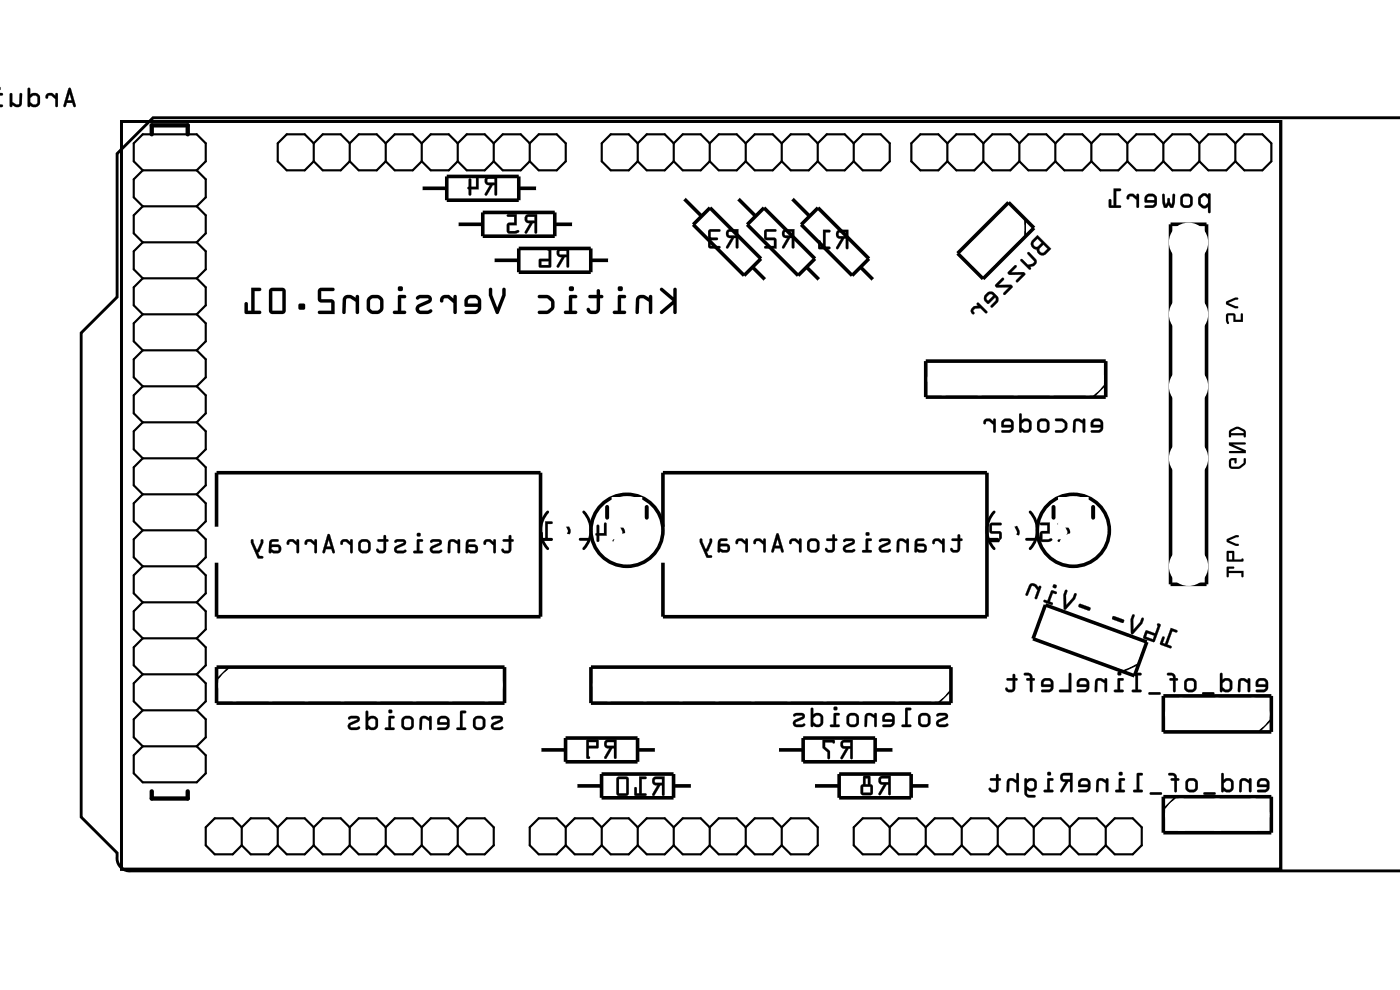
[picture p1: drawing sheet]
<svg xmlns="http://www.w3.org/2000/svg" width="99mm" height="70mm" viewBox="0 0 99 70" stroke-linecap="round" stroke-linejoin="round" font-family="sans-serif">
<path d="M8.6 8.6h81.8v52.7h-81.8zM98.8 8.3h-88l-2.5 2.5v10.2l-2.6 2.5v34.1l2.6 2.6a.97 .97 0 0 0 1 1.2h89.5M38.3 38.1h.6M38.6 36.1a1.9 1.9 0 0 0 0 2.6M40.9 38.1h.7M41.2 36.1a1.9 1.9 0 0 1 0 2.6M69.8 38.1h.6M70.1 36.1a1.9 1.9 0 0 0 0 2.6M72.4 38.1h.7M72.7 36.1a1.9 1.9 0 0 1 0 2.6" fill="none" stroke="#000" stroke-width=".2"/>
<path d="M8.6 8.6h81.8v52.7h-81.8z" fill="none" stroke="#000" stroke-width=".07"/>
<g fill="none" stroke="#000" stroke-width=".25">
<path d="M29.7 13.3h1.8M31.5 12.4h5.1v1.7h-5.1zM32.2 15.8h1.9M34.1 15h5v1.7h-5zM34.8 18.4h1.8M36.6 17.5h5.1v1.7h-5.1zM36.6 13.3h1.3M39.1 15.8h1.4M41.7 18.4h1.3M48.2 14l1.3 1.3M48.9 15.8l1.2-1.1 3.6 3.6-1.2 1.1zM52 14l1.3 1.3"/>
<path d="M52.7 15.8l1.2-1.1 3.6 3.6-1.2 1.1zM53.1 18.8l.9 1M55.8 14l1.3 1.3M56.5 15.8l1.2-1.1 3.6 3.6-1.2 1.1zM56.9 18.8l1 1M60.7 18.8l1 1M67.6 17.9l3.6-3.6 1.8 1.8-3.6 3.6zM82.6 15.8h2.5v25.4h-2.5zM15.3 37.2v-3.8h22.8v10.1h-22.8v-3.8M46.8 37.2v-3.8h22.8v10.1h-22.8v-3.8M65.3 25.5h12.7v2.5h-12.7zM15.3 47.1h20.3v2.5h-20.3z"/>
<path d="M38.1 52.9h1.8M39.9 52.1h5.1v1.6h-5.1zM40.6 55.5h1.8M41.7 47.1h25.4v2.5h-25.4zM42.4 54.6h5.1v1.7h-5.1zM45 52.9h1.3M47.5 55.5h1.4M54.8 52.9h1.9M56.7 52.1h5v1.6h-5zM57.4 55.5h1.8M59.2 54.6h5.1v1.7h-5.1zM61.7 52.9h1.4"/>
<path d="M64.3 55.5h1.3M73.8 42.7l7.1 2.6-.9 2.4-7.1-2.6zM82.1 49.1h7.6v2.5h-7.6zM82.1 56.2h7.6v2.6h-7.6z"/>
<circle cx="44.2" cy="37.4" r="2.54"/>
<circle cx="75.7" cy="37.4" r="2.54"/>
</g>
<path d="M72.3 15.5v1.2M84.2 15.8l.9 .9M78 27.1l-.9 .9M16.2 47.1l-.9 .9M67.1 48.7l-.9 .9M80.3 46.8l-1.1 .6M83 56.2l-.9 .9M89.7 50.8l-.9 .8" fill="none" stroke="#000" stroke-width=".13"/>
<g fill="#000">
<path d="M4.8 6.2l-.3 1.3h.1l.1-.2h.4l.1 .2h.1h.1l-.4-1.2zM4.9 6.6l.2 .5h-.3zM3.3 6.6l-.1 .2a.11 .11 0 0 0 .1 .2 .11 .11 0 0 0 .1-.2l.2-.1 .3 .3v.5h.2v-.9h-.2v.2l-.2-.2zM2 6.2v1.3h.1v-.1l.2 .1h.3l.2-.1v-.7l-.3-.1-.4 .1v-.5zM2.2 6.9l.1-.2 .3 .1v.5l-.3 .1-.1-.2zM.7 6.6v.9h.1l.1-.1a.38 .38 0 0 0 .3 .2 .38 .38 0 0 0 .3-.3v-.7h-.1v.7l-.1 .1-.4-.2v-.6zM-.1 6.6v1h.2l.1-.2h-.3v-.7h.3v-.1zM-.1 6.1v.3l.1-.1zM-.1 6.6v1zM-.1 6.6v1zM-.1 6.7v.7zM-.1 6.2v1.4zM-.1 6.4v1zM-.1 6.6v1zM-.1 6.6v1zM-.1 6.7v.3z"/>
<path d="M4.9 6.2l-.4 1.3h.1l.1-.2h.4l.1 .2 .1 .1 .1-.1-.4-1.2zM4.8 6.2l.2 .1 .4 1.2h-.1h-.1l-.1-.3h-.4l-.1 .3h-.1zM4.9 6.6l.2 .5h-.3zM4.9 6.6l-.1 .5h.3zM3.3 6.6l-.1 .2a.11 .11 0 0 0 .1 .2 .11 .11 0 0 0 .1-.2l.2-.1 .3 .3v.5a.1 .1 0 0 0 .1 .1 .1 .1 0 0 0 .1-.1v-.8a.1 .1 0 0 0-.1-.1 .1 .1 0 0 0-.1 .1v.1l-.2-.2zM3.3 6.6h.4l.2 .2v-.2h.2v.9h-.2v-.5l-.3-.3h-.2l-.1 .2zM2 6.2l-.1 1.3a.11 .11 0 0 0 .2 .1 .1 .1 0 0 0 0-.2l.3 .2 .3-.1 .1-.3v-.4l-.3-.2-.4 .1v-.5zM2 6.2l.1 .1v.4l.4-.1 .3 .1v.6l-.2 .2h-.3l-.2-.1v.1h-.1zM2.2 6.9l.1-.1h.3v.5l-.3 .1-.2-.2zM2.2 6.9v.3l.2 .2 .2-.1v-.5l-.3-.1zM.7 6.6v.9a.1 .1 0 0 0 .1 .1 .11 .11 0 0 0 .1-.2 .39 .39 0 0 0 .6-.1l.1-.6a.09 .09 0 0 0-.1-.1 .09 .09 0 0 0-.1 0v.7l-.2 .1-.3-.2v-.6zM.7 6.6h.2v.6l.4 .2 .1-.1v-.7h.1v.7a.32 .32 0 0 1-.5 .2l-.1-.1-.1 .1h-.1zM-.1 6.6v1h.2a.1 .1 0 0 0 .1-.1 .1 .1 0 0 0-.1-.1h-.2v-.7h.2a.1 .1 0 0 0 .1 0 .1 .1 0 0 0-.1-.1zM-.1 6.6h.3v.1h-.3v.7h.3v.1h-.3zM-.1 6.1v.3l.1-.1zM-.1 6.1l.1 .1-.1 .2zM-.1 6.6v1zM-.1 6.6v.9zM-.1 6.6v1zM-.1 6.6v.9zM-.1 6.7v.7zM-.1 6.7v.7zM-.1 6.2v1.4zM-.1 6.2v1.3zM-.1 6.4v1zM-.1 6.4v1zM-.1 6.6v1zM-.1 6.6v.9zM-.1 6.6v1zM-.1 6.6v.9zM-.1 6.7v.3zM-.1 6.7v.3z"/>
<path d="M34.3 12.5a.32 .32 0 0 0-.1 .4 .32 .32 0 0 0 .4 .2l-.4 .6 .1 .1 .5-.7h.1v.6l.1 .1 .1-1.4zM34.4 12.6h.5v.3h-.5zM33.1 12.6v.6l-.1 .1 .2 .5v-.1v-.3h.6v-.9l-.1-.1-.1 .1v.7h-.4v-.6z"/>
<path d="M34.3 12.5a.32 .32 0 0 0-.1 .4 .32 .32 0 0 0 .4 .2l-.4 .6a.1 .1 0 0 0 0 .1 .1 .1 0 0 0 .2 0l.4-.7h.1v.6a.1 .1 0 0 0 .1 .1 .1 .1 0 0 0 .1-.1v-1.3h-.6zM34.3 12.5l.8-.1-.1 1.4-.1-.1v-.6h-.1l-.4 .7-.2-.1 .4-.6a.31 .31 0 0 1-.4-.2 .31 .31 0 0 1 .1-.4zM34.4 12.6h.5v.3h-.5zM34.4 12.6v.3h.5v-.3zM33.1 12.6v.6a.09 .09 0 0 0-.1 .1 .09 .09 0 0 0 .1 .1v.3a.1 .1 0 0 0 .1 .1 .1 .1 0 0 0 .1-.1l-.1-.3h.6v-.9a.1 .1 0 0 0-.1-.1 .1 .1 0 0 0-.1 .1v.7h-.4v-.6zM33.1 12.6h.1v.6h.4v-.7h.1h.1v.9l-.6-.1v.4v.1l-.2-.5 .1-.1z"/>
<path d="M37.1 15.2a.32 .32 0 0 0-.1 .4 .32 .32 0 0 0 .4 .1l-.4 .7 .2 .1 .4-.8h.1v.7l.1 .1 .1-1.4zM37.2 15.3h.5v.3h-.4zM35.8 15.1v.2h.5v.4l-.5 .1v.6l.1 .1h.4a.15 .15 0 0 0 .3 0 .16 .16 0 0 0-.1-.3l-.6 .1v-.4h.6v-.8z"/>
<path d="M37.1 15.2a.32 .32 0 0 0-.1 .4 .32 .32 0 0 0 .4 .1l-.4 .6a.11 .11 0 0 0 .1 .2 .1 .1 0 0 0 .1-.1l.4-.7h.1v.7a.1 .1 0 0 0 .1 .1 .1 .1 0 0 0 .1-.1v-1.3h-.6zM37.1 15.2l.8-.1-.1 1.4-.1-.1v-.7h-.1l-.4 .7h-.2l.4-.7a.31 .31 0 0 1-.3-.1 .31 .31 0 0 1 0-.4zM37.2 15.3h.5v.3l-.4-.1zM37.2 15.3l.1 .3h.4v-.3zM35.8 15.1v.2h.5v.4l-.5 .1v.6l.1 .1 .7-.1a.1 .1 0 0 0 0-.1 .1 .1 0 0 0-.1-.1l-.6 .1v-.4h.6v-.8zM35.8 15.2l.7-.1v.8h-.6v.4l.6-.1 .1 .1v.1l-.7 .1-.1-.1v-.6l.5-.1v-.4h-.5z"/>
<path d="M39.4 17.6a.32 .32 0 0 0-.1 .4 .32 .32 0 0 0 .3 .1l-.3 .7 .1 .1 .5-.8h.1v.7l.1 .1v-1.4zM39.5 17.7h.5v.3h-.5zM38.7 17.5v.8h-.7l.1 .6 .8-.1v-1.2l-.1-.1zM38.2 18.4h.5v.3h-.5z"/>
<path d="M39.4 17.6a.32 .32 0 0 0-.1 .4 .32 .32 0 0 0 .3 .1l-.3 .6a.1 .1 0 0 0 0 .2 .11 .11 0 0 0 .2-.1l.4-.7h.1v.7a.1 .1 0 0 0 .1 .1 .1 .1 0 0 0 .1-.1v-1.3h-.7zM39.4 17.6l.7-.1v1.4l-.1-.1v-.7h-.2l-.4 .7h-.1l.4-.7a.31 .31 0 0 1-.4-.1 .31 .31 0 0 1 .1-.4zM39.5 17.7h.5v.3l-.5-.1zM39.5 17.7v.3h.5v-.3zM38.6 17.5l.1 .8h-.7l.1 .6 .8-.1v-1.2l-.1-.1zM38.7 17.6h.2v1.2l-.8 .1-.1-.6h.7zM38.2 18.4h.5v.3h-.5zM38.2 18.4v.3h.5v-.3z"/>
<path d="M51.3 16.2a.32 .32 0 0 0-.1 .4 .32 .32 0 0 0 .4 .2l-.4 .7h.2l.4-.7h.1v.6l.1 .1 .1-1.3zM51.4 16.4l.5-.1v.3h-.4zM50 16.2v1.2l.1 .1h.7v-.1h-.7l.1-.4 .4-.1h.1l-.1-.1-.4-.1-.1-.4h.6l.1-.1z"/>
<path d="M51.3 16.2a.32 .32 0 0 0-.1 .4 .32 .32 0 0 0 .4 .2l-.4 .6a.1 .1 0 0 0 .1 .1 .1 .1 0 0 0 .1 0l.4-.7h.1v.6a.1 .1 0 0 0 .1 .1 .1 .1 0 0 0 .1-.1v-1.2h-.6zM51.3 16.3l.8-.1-.1 1.3-.1-.1v-.6h-.1l-.4 .7h-.2l.4-.7a.31 .31 0 0 1-.3-.2 .31 .31 0 0 1 0-.3zM51.4 16.4l.5-.1v.3h-.4zM51.4 16.4l.1 .2h.4v-.3zM50 16.2v1.2l.1 .1h.6a.1 .1 0 0 0 .1-.1 .1 .1 0 0 0-.1-.1l-.6 .1 .1-.4 .4-.1a.1 .1 0 0 0 .1 0 .1 .1 0 0 0-.1-.1l-.4-.1-.1-.4 .6 .1a.1 .1 0 0 0 .1-.1 .1 .1 0 0 0-.1-.1zM50 16.2h.8l-.1 .1h-.6l.1 .4 .4 .1 .1 .1h-.1l-.4 .1-.1 .4h.7v.1h-.7l-.1-.1z"/>
<path d="M55.3 16.2a.32 .32 0 0 0-.1 .4 .32 .32 0 0 0 .3 .2l-.3 .7h.1l.4-.7h.2v.6l.1 .1v-1.3zM55.4 16.4l.5-.1v.3h-.5zM54 16.2l-.1 .6 .2 .1h.5v.5h-.6l-.1 .1h.9l-.1-.7h-.6v-.5h.6l.1-.1z"/>
<path d="M55.2 16.2a.32 .32 0 0 0 0 .4 .32 .32 0 0 0 .3 .2l-.3 .6a.1 .1 0 0 0 0 .1 .1 .1 0 0 0 .2 0l.3-.7h.2v.6a.1 .1 0 0 0 .1 .1 .1 .1 0 0 0 .1-.1v-1.2h-.7zM55.3 16.3l.7-.1v1.3l-.1-.1v-.6h-.2l-.4 .7h-.1l.4-.7a.31 .31 0 0 1-.4-.2 .31 .31 0 0 1 .1-.3zM55.4 16.4l.5-.1v.3h-.5zM55.4 16.4v.2h.5v-.3zM54 16.2v.7h.6v.5l-.6-.1a.1 .1 0 0 0-.1 .1 .1 .1 0 0 0 .1 .1h.8l-.1-.7h-.6v-.5l.6 .1a.1 .1 0 0 0 .1-.1 .1 .1 0 0 0-.1-.1zM54 16.2h.8l-.1 .1h-.6v.5h.6l.1 .7h-.9l.1-.1h.6v-.5h-.5l-.2-.1z"/>
<path d="M59.1 16.3a.32 .32 0 0 0-.1 .4 .32 .32 0 0 0 .4 .1l-.4 .7 .1 .1 .5-.8h.1v.7l.1 .1 .1-1.4zM59.2 16.4h.5v.3h-.5zM58.1 16.2v1.2h-.2v-.4h-.1l-.1 .5 .8 .1v-.2h-.3v-1h.3l.1-.1z"/>
<path d="M59.1 16.3a.32 .32 0 0 0-.1 .4 .32 .32 0 0 0 .4 .1l-.4 .6a.1 .1 0 0 0 0 .2 .11 .11 0 0 0 .2-.1l.4-.7h.1v.7a.1 .1 0 0 0 .1 .1 .1 .1 0 0 0 .1-.1v-1.3h-.6zM59.1 16.3l.8-.1-.1 1.4-.1-.1v-.7h-.1l-.4 .7h-.2l.4-.7a.31 .31 0 0 1-.4-.1 .31 .31 0 0 1 .1-.4zM59.2 16.4h.5v.3l-.5-.1zM59.2 16.4v.3h.5v-.3zM58.1 16.2v1.2h-.2v-.4a.1 .1 0 0 0-.1-.1 .1 .1 0 0 0-.1 .1v.6h.8a.1 .1 0 0 0 .1-.1 .1 .1 0 0 0-.1-.1h-.3v-1h.3a.1 .1 0 0 0 .1-.1 .1 .1 0 0 0-.1-.1zM58.1 16.2l.5 .1-.1 .1h-.3v1h.3v.2l-.8-.1 .1-.5h.1v.4h.2z"/>
<path d="M73.2 16.6l-.4 .4a.39 .39 0 0 0 0 .4 .39 .39 0 0 0 .4 .2l.1 .3a.36 .36 0 0 0 .5 0l.4-.3zM73.6 17.3l.3 .3-.2 .2a.21 .21 0 0 1-.3 0 .21 .21 0 0 1 0-.3zM73.2 16.8l.3 .3-.2 .3a.21 .21 0 0 1-.3 0 .21 .21 0 0 1 0-.3zM72.5 17.8v.1l.4 .5v.1l-.4 .2-.4-.4-.1 .1 .7 .6v-.1v-.1a.38 .38 0 0 0 .3-.1 .38 .38 0 0 0 .1-.4l-.5-.5zM71.1 19.2l.1 .2h.9l-.4 .4 .1 .1 .5-.6-.1-.1h-.9l.4-.4-.1-.1zM70.2 20.1l.1 .2h.9l-.4 .4 .1 .1 .5-.6-.1-.1h-.8l.3-.4v-.1zM69.7 20.7l-.2 .2-.1 .2 .3 .3 .5-.4 .1 .1-.1 .1-.3 .4 .1 .1 .4-.4v-.3l-.3-.4zM69.6 20.9l.2-.1 .3 .1-.4 .3-.1-.1zM68.9 21.4l.1 .2h-.3a.33 .33 0 0 0-.2 .3 .33 .33 0 0 0 .1 .3 .12 .12 0 0 0 .2-.1 .12 .12 0 0 0-.1-.2l.1-.1 .4-.1 .3 .4h.2l-.6-.7z"/>
<path d="M73.2 16.6l-.4 .4a.4 .4 0 0 0 0 .4 .4 .4 0 0 0 .4 .2l.1 .3a.37 .37 0 0 0 .5 0l.4-.3zM73.2 16.6l1 1-.4 .3a.39 .39 0 0 1-.4 .1 .39 .39 0 0 1-.2-.4 .39 .39 0 0 1-.4-.2 .39 .39 0 0 1 0-.4zM73.6 17.3l.3 .3-.2 .2a.2 .2 0 0 1-.3 0 .2 .2 0 0 1 0-.3zM73.6 17.3l-.2 .2a.22 .22 0 0 0 0 .3 .22 .22 0 0 0 .3 0l.2-.2zM73.2 16.8l.3 .3-.3 .3a.2 .2 0 0 1-.2-.1 .2 .2 0 0 1 0-.2zM73.2 16.8l-.2 .3a.22 .22 0 0 0 0 .3 .22 .22 0 0 0 .3 0l.2-.3zM72.5 17.8v.1l.4 .5v.1l-.4 .2-.4-.4a.1 .1 0 0 0-.1 0 .1 .1 0 0 0 0 .1l.6 .6a.1 .1 0 0 0 .1 0 .1 .1 0 0 0 0-.2 .39 .39 0 0 0 .4-.5l-.5-.5zM72.5 17.8h.1l.5 .5a.32 .32 0 0 1-.2 .5h-.2v.2h-.1l-.6-.6 .1-.1 .4 .4 .5-.2v-.1l-.5-.5zM71.6 18.7l-.5 .6 .1 .1h.9l-.4 .4a.1 .1 0 0 0 0 .1 .1 .1 0 0 0 .1 0l.5-.6-.1-.1h-.9l.4-.3a.1 .1 0 0 0 0-.2 .1 .1 0 0 0-.1 0zM71.1 19.2l.5-.5 .1 .1-.4 .4h.9l.1 .1-.5 .6-.1-.1 .4-.4h-.9zM70.2 20.1l.1 .2h.9l-.4 .4a.1 .1 0 0 0 0 .1 .1 .1 0 0 0 .1 0l.6-.6-.2-.1h-.8l.3-.3a.1 .1 0 0 0 0-.2 .1 .1 0 0 0-.1 0zM70.7 19.6h.1v.1l-.4 .4h.9l.1 .1-.5 .6-.1-.1 .4-.4h-.9l-.1-.2zM69.5 20.8l-.1 .4 .3 .2 .5-.4v.2l-.3 .3a.1 .1 0 0 0 0 .2 .1 .1 0 0 0 .1 0l.4-.4v-.3l-.4-.4h-.3zM69.7 20.7l.4-.1 .3 .4v.3l-.4 .4-.1-.1 .3-.4 .1-.1-.1-.1-.5 .4-.3-.3 .1-.2zM69.6 20.9l.3-.1 .2 .1-.4 .3-.1-.1zM69.8 20.8l-.2 .2 .1 .2 .4-.3-.1-.2zM68.6 21.7a.23 .23 0 0 0-.1 .3 .23 .23 0 0 0 .2 .2v-.3l.1-.1 .4-.1 .3 .4a.1 .1 0 0 0 .1 0 .1 .1 0 0 0 0-.2l-.5-.5a.1 .1 0 0 0-.2 0 .1 .1 0 0 0 0 .1l.1 .1h-.3zM68.9 21.4h.2l.5 .6-.1 .1-.3-.4-.4 .1-.1 .1v.3a.23 .23 0 0 1-.2-.2 .23 .23 0 0 1 .1-.2l.1-.2h.3z"/>
<path d="M84.6 13.8l-.1 .2a.54 .54 0 0 0 .5 .7l.2-.1v.4h.2v-1.3a.09 .09 0 0 0-.1-.1 .11 .11 0 0 0-.1 .2l-.2-.2zM84.7 14l.3-.2 .2 .2v.3l-.2 .2-.3-.2zM83.2 14.2a.5 .5 0 0 0 1 0 .5 .5 0 0 0-1 0zM83.5 13.9h.3l.2 .1v.4l-.1 .1h-.3l-.1-.1zM82 13.7v.1a.95 .95 0 0 0 .1 .8l.2 .1 .2-.2 .1 .2 .2-.1a.95 .95 0 0 0 .1-.8v-.1h-.2v.8l-.2-.5-.3 .5v-.8zM80.8 13.8v.2v.3l.6 .1-.1 .1h-.5v.1h.7l.1-.2v-.6l-.3-.1h-.3zM81 13.9h.3l.1 .2h-.5zM79.6 13.8l-.1 .1a.11 .11 0 0 0 .1 .2 .11 .11 0 0 0 .1-.2h.2l.3 .2v.5h.1v-.9h-.1v.2l-.2-.2zM78.6 13.3v1.2h-.2v-.4h-.1l-.1 .5 .8 .1v-.2h-.2v-1h.2l.1-.1z"/>
<path d="M84.6 13.8l-.1 .2a.5 .5 0 0 0 .3 .6l.2 .1 .2-.1v.3a.1 .1 0 0 0 .1 .1 .1 .1 0 0 0 .1-.1v-1.2a.1 .1 0 0 0-.1-.1 .11 .11 0 0 0-.1 .2l-.2-.2zM84.7 13.8l.3-.2 .2 .2 .1-.1h.1v1.3h-.2v-.5l-.1 .2h-.2l-.3-.3v-.4zM84.8 14l.2-.2 .2 .2v.3l-.2 .2-.3-.2zM84.7 14v.4l.3 .1 .2-.2v-.3l-.2-.2zM83.2 14.2a.51 .51 0 0 0 1 0 .51 .51 0 0 0-1 0zM83.2 14.2a.5 .5 0 0 1 1 0 .5 .5 0 0 1-1 0zM83.5 13.9h.3h.1l.1 .5-.1 .1-.4-.1zM83.5 13.9v.5l.1 .1h.3l.1-.1v-.4l-.2-.2zM82 13.7v.6l.2 .4h.1l.2-.2 .1 .2 .2-.1 .1-.8a.1 .1 0 0 0-.1-.1 .1 .1 0 0 0-.1 .1v.7l-.2-.4a.1 .1 0 0 0 0-.1 .1 .1 0 0 0-.1 .1l-.2 .4v-.8zM82 13.7l.2 .1v.7l.3-.5 .2 .5v-.7l.2-.1v.6l-.1 .3h-.2l-.1-.2-.2 .2h-.2l-.1-.3zM80.8 13.8l-.1 .2 .1 .3h.6l-.1 .2h-.5a.1 .1 0 0 0-.1 .1 .1 .1 0 0 0 .1 .1h.5l.2-.1 .1-.1v-.5l-.2-.3h-.4zM80.9 13.8l.1-.1h.3l.3 .1v.6l-.1 .2h-.7v-.1h.5l.2-.1v-.1h-.7v-.3zM81 13.9h.3l.1 .2h-.5zM81 13.9l-.1 .2h.6l-.2-.2zM79.6 13.7l-.1 .2a.11 .11 0 0 0 .1 .2 .11 .11 0 0 0 .1-.2h.2l.3 .2v.5a.1 .1 0 0 0 .1 .1 .1 .1 0 0 0 .1-.1v-.8a.1 .1 0 0 0-.1-.1 .1 .1 0 0 0-.1 .1v.1l-.2-.2zM79.6 13.8l.4-.1 .2 .2v-.2h.1v.9h-.1v-.5l-.3-.3h-.2l-.1 .3zM78.6 13.3v1.2h-.2v-.4a.1 .1 0 0 0-.1-.1 .1 .1 0 0 0-.1 .1v.5l.8 .1a.1 .1 0 0 0 .1-.1 .1 .1 0 0 0-.1-.1h-.2v-1h.2a.1 .1 0 0 0 .1-.1 .1 .1 0 0 0-.1-.1zM78.6 13.3l.5 .1-.1 .1h-.3v1h.3v.2l-.8-.1 .1-.5h.1v.4h.2z"/>
<path d="M35.5 38.1v.1h.4v.6l-.3 .1-.1-.2-.1 .1a.35 .35 0 0 0 .3 .3 .35 .35 0 0 0 .4-.3v-.6l.1-.1-.1-.1-.1-.2h-.1v.2zM34.2 38.1l-.1 .2a.1 .1 0 0 0 .1 .1 .1 .1 0 0 0 .1-.1l.2-.1 .3 .3v.5h.2v-.9h-.2v.1l-.2-.2zM33 38.1l-.1 .9h.6a.31 .31 0 0 0 .2-.3 .31 .31 0 0 0-.2-.3h-.5l.1-.1v-.1h.4v-.1zM33.1 38.6h.4v.2l-.3 .1-.2-.2zM31.7 38.1l-.1 .2v.7h.2v-.7l.1-.1 .4 .2v.6h.1v-.9h-.1v.1l-.3-.2zM30.4 38.2a.12 .12 0 0 0 0 .1 .12 .12 0 0 0 .2-.1l.4 .1-.5 .2a.27 .27 0 0 0-.2 .3 .27 .27 0 0 0 .3 .2l.6-.1-.1-.1-.1 .1-.5-.1 .1-.1 .4-.2a.22 .22 0 0 0 .2-.3 .22 .22 0 0 0-.2-.2h-.4zM29.4 38.1v.8h-.2v.1h.6v-.1h-.2v-.7h.2v-.1zM29.4 37.7a.15 .15 0 0 0 .3 0 .15 .15 0 0 0-.3 0zM27.8 38.2a.12 .12 0 0 0 .1 .1 .12 .12 0 0 0 .2-.1l.4 .1-.5 .2a.27 .27 0 0 0-.2 .3 .27 .27 0 0 0 .3 .2l.5-.1v-.1l-.2 .1-.4-.1v-.1l.5-.2a.22 .22 0 0 0 .1-.3 .22 .22 0 0 0-.2-.2h-.3zM26.7 38.1v.1h.4v.6l-.3 .1-.1-.2-.2 .1a.35 .35 0 0 0 .4 .3 .35 .35 0 0 0 .3-.3v-.6l.2-.1-.2-.1v-.2h-.1v.2zM25.2 38.5a.5 .5 0 0 0 1 0 .5 .5 0 0 0-1 0zM25.5 38.3l.3-.1 .2 .1v.4l-.1 .1-.3 .1-.1-.1zM24.1 38.1l-.1 .2a.1 .1 0 0 0 .1 .1 .1 .1 0 0 0 .1-.1l.2-.1 .3 .3v.5h.2v-.9h-.2v.1l-.2-.2zM23.1 37.7l-.3 1.3h.1l.1-.3h.4l.1 .3h.1v-.1l-.3-1.2zM23.2 38.1l.1 .5h-.3zM21.6 38.1l-.1 .2a.1 .1 0 0 0 .1 .1 .1 .1 0 0 0 .1-.1l.2-.1 .3 .3v.5h.1v-.9h-.1v.1l-.2-.2zM20.3 38.1l-.1 .2a.1 .1 0 0 0 .1 .1 .1 .1 0 0 0 .1-.1l.2-.1 .3 .3v.5h.2v-.9h-.2v.1l-.2-.2zM19.1 38.1l-.1 .9h.6a.31 .31 0 0 0 .2-.3 .31 .31 0 0 0-.2-.3h-.4v-.1v-.1h.4v-.1zM19.2 38.6h.4l.1 .2-.4 .1-.1-.2zM17.7 38.1v.2l.5 1.1h.3v-.1l-.2-.1-.1-.2 .1-.1 .3-.6v-.2h-.2l-.3 .7-.2-.7z"/>
<path d="M35.5 38.1v.1h.4v.6l-.3 .1-.1-.2h-.1a.21 .21 0 0 0 0 .3 .21 .21 0 0 0 .2 0h.3l.2-.1v-.7h.1a.1 .1 0 0 0 .1-.1 .1 .1 0 0 0-.1-.1h-.1v-.2a.1 .1 0 0 0-.1-.1 .1 .1 0 0 0-.1 .1v.2zM35.5 38.1h.4v-.3h.1l.1 .3h.1l-.1 .1v.6a.37 .37 0 0 1-.4 .2 .37 .37 0 0 1-.3-.2l.1-.1 .1 .2h.2l.1-.1v-.6h-.4zM34.2 38.1l-.1 .2a.11 .11 0 0 0 .1 .2 .11 .11 0 0 0 .1-.2l.2-.1 .3 .3v.4a.1 .1 0 0 0 .1 .1 .1 .1 0 0 0 .1-.1v-.8a.1 .1 0 0 0-.1-.1 .1 .1 0 0 0-.1 .1v.1l-.2-.2zM34.2 38.1h.4l.2 .2v-.2h.2v.9h-.2v-.5l-.3-.3h-.2l-.1 .2zM32.9 38.1l-.1 .8a.09 .09 0 0 0 .1 .1 .09 .09 0 0 0 .1-.1l.5 .1a.32 .32 0 0 0 .2-.3 .32 .32 0 0 0-.2-.3h-.5l.1-.2h.4a.1 .1 0 0 0 .1-.1 .1 .1 0 0 0-.1-.1zM33 38.1h.5v.1h-.4l-.1 .1v.1h.5a.31 .31 0 0 1 .2 .3 .31 .31 0 0 1-.2 .3h-.6zM33.1 38.6h.4v.2l-.3 .1-.2-.2zM33.1 38.6l-.1 .2 .2 .1 .3-.1v-.2zM31.7 38.1l-.1 .8a.09 .09 0 0 0 .1 .1 .09 .09 0 0 0 .1 0v-.7l.2-.1 .3 .2v.5a.1 .1 0 0 0 .1 .1 .1 .1 0 0 0 .1-.1v-.8a.11 .11 0 0 0-.2-.1 .1 .1 0 0 0 0 .2l-.3-.2zM31.7 38.1h.3l.3 .1v-.1h.1v.9h-.1v-.6l-.3-.2-.2 .1v.7h-.2v-.7zM30.4 38.1a.12 .12 0 0 0 0 .2 .12 .12 0 0 0 .2-.1l.4 .1-.5 .2a.28 .28 0 0 0-.2 .3 .28 .28 0 0 0 .3 .2h.6a.12 .12 0 0 0-.1-.2 .12 .12 0 0 0-.1 .1l-.4-.1h-.1l.6-.4 .1-.2-.2-.1a.71 .71 0 0 0-.6 0zM30.4 38.2l.2-.1h.4a.22 .22 0 0 1 .2 .1 .22 .22 0 0 1-.2 .3l-.4 .2-.1 .1 .5 .1 .1-.1 .1 .1-.3 .1h-.4l-.1-.1v-.3l.6-.3-.5-.1a.09 .09 0 0 1-.1 .1 .09 .09 0 0 1 0-.1zM29.4 38.1v.8h-.2a.1 .1 0 0 0-.1 0 .1 .1 0 0 0 .1 .1h.6a.1 .1 0 0 0 .1-.1 .1 .1 0 0 0-.1 0h-.2v-.7h.2a.1 .1 0 0 0 .1-.1 .1 .1 0 0 0-.1-.1zM29.4 38.1h.4v.1h-.2v.7h.2v.1h-.6v-.1h.2zM29.4 37.7a.15 .15 0 0 0 .3 0 .15 .15 0 0 0-.3 0zM29.4 37.7a.15 .15 0 0 1 .3 0 .15 .15 0 0 1-.3 0zM27.8 38.1a.12 .12 0 0 0 .1 .2 .12 .12 0 0 0 .2-.1l.4 .1-.5 .2a.28 .28 0 0 0-.2 .3 .28 .28 0 0 0 .3 .2h.5a.12 .12 0 0 0 0-.2 .12 .12 0 0 0-.2 .1l-.4-.1 .6-.4v-.2l-.1-.1a.71 .71 0 0 0-.7 0zM27.8 38.2l.3-.1h.3a.22 .22 0 0 1 .2 .1 .22 .22 0 0 1-.1 .3l-.5 .2v.1l.4 .1 .2-.1v.1l-.2 .1h-.4l-.2-.1 .1-.3 .6-.3-.5-.1a.09 .09 0 0 1-.1 .1 .09 .09 0 0 1-.1-.1zM26.6 38.1l.1 .1h.4v.6l-.3 .1-.1-.2h-.1a.21 .21 0 0 0 0 .3 .21 .21 0 0 0 .2 0h.3l.1-.1v-.7h.1a.1 .1 0 0 0 .1-.1 .1 .1 0 0 0-.1-.1h-.1v-.2a.1 .1 0 0 0-.1-.1 .1 .1 0 0 0 0 .1v.2zM26.7 38.1h.4v-.3h.1v.3h.2l-.2 .1v.6a.37 .37 0 0 1-.3 .2 .37 .37 0 0 1-.4-.2l.1-.1 .2 .2h.2l.1-.1v-.6h-.4zM25.2 38.5a.51 .51 0 0 0 1 0 .51 .51 0 0 0-1 0zM25.2 38.5a.5 .5 0 0 1 1 0 .5 .5 0 0 1-1 0zM25.5 38.3l.3-.1 .1 .1 .1 .4-.1 .1h-.4zM25.5 38.3v.5l.1 .1 .3-.1 .1-.1v-.4l-.2-.1zM24.1 38.1l-.1 .2a.11 .11 0 0 0 .1 .2 .11 .11 0 0 0 .1-.2l.2-.1 .3 .3v.4a.1 .1 0 0 0 .1 .1 .1 .1 0 0 0 .1-.1v-.8a.1 .1 0 0 0-.1-.1 .1 .1 0 0 0-.1 .1v.1l-.2-.2zM24.1 38.1h.4l.2 .2v-.2h.2v.9h-.2v-.5l-.3-.3h-.2l-.1 .2zM23.1 37.7l-.3 1.3h.1l.1-.3h.4l.1 .3h.1v-.1l-.3-1.2zM23.1 37.7h.2l.3 1.2v.1h-.1l-.1-.3h-.4l-.1 .3-.1-.1zM23.2 38.1l.1 .5h-.3zM23.2 38l-.2 .6h.3zM21.6 38.1l-.1 .2a.11 .11 0 0 0 .1 .2 .11 .11 0 0 0 .1-.2l.2-.1 .3 .3v.4a.1 .1 0 0 0 .1 .1 .1 .1 0 0 0 .1-.1v-.8a.1 .1 0 0 0-.1-.1 .1 .1 0 0 0-.1 .1v.1l-.2-.2zM21.6 38.1h.4l.2 .2v-.2h.1v.9h-.1v-.5l-.3-.3h-.2l-.2 .2zM20.3 38.1l-.1 .2a.11 .11 0 0 0 .1 .2 .11 .11 0 0 0 .1-.2l.2-.1 .3 .3v.4a.1 .1 0 0 0 .1 .1 .1 .1 0 0 0 .1-.1v-.8a.1 .1 0 0 0-.1-.1 .1 .1 0 0 0-.1 .1v.1l-.2-.2zM20.3 38.1h.4l.2 .2 .1-.2h.1v.9h-.2v-.5l-.3-.3h-.1l-.2 .2zM19.1 38.1l-.1 .8a.09 .09 0 0 0 .1 .1 .09 .09 0 0 0 0-.1l.5 .1a.32 .32 0 0 0 .2-.3 .32 .32 0 0 0-.2-.3h-.4v-.2h.4a.1 .1 0 0 0 .1-.1 .1 .1 0 0 0-.1-.1zM19.1 38.1h.5v.1h-.4v.1v.1h.4a.31 .31 0 0 1 .2 .3 .31 .31 0 0 1-.2 .3h-.6zM19.2 38.6h.4v.2l-.3 .1-.1-.2zM19.2 38.6l-.1 .2 .2 .1 .4-.1-.1-.2zM17.7 38.1v.2l.5 1.1h.3a.1 .1 0 0 0 .1-.1 .1 .1 0 0 0-.1-.1h-.2l-.1-.2 .1-.1 .3-.8a.1 .1 0 0 0-.1-.1 .1 .1 0 0 0-.1 .1l-.3 .7-.2-.7zM17.7 38.1h.2l.2 .7h.1l.2-.7h.2v.2l-.3 .6-.1 .1 .1 .2 .2 .1v.1h-.3l-.5-1.1z"/>
<path d="M39.4 36.8v.2h.4l.3 .5-.3 .5h-.4v.1l.1 .1a.6 .6 0 0 0 .7-.6v-.3l-.2-.4-.2-.1zM38.5 36.8v1.2h-.2v-.4l-.1-.1-.1 .6h.8v-.1h-.3v-1h.3l.1-.2z"/>
<path d="M39.4 36.8v.2h.4l.3 .5-.3 .5h-.3a.1 .1 0 0 0-.1 .1 .1 .1 0 0 0 .1 .1l.5-.1 .3-.6-.4-.7zM39.4 36.8h.5l.3 .5a.83 .83 0 0 1-.3 .8h-.4h-.1v-.1h.5l.2-.4v-.2l-.2-.4h-.5zM38.5 36.8v1.2h-.2v-.4a.1 .1 0 0 0-.1-.1 .1 .1 0 0 0-.1 .1v.5l.8 .1a.1 .1 0 0 0 .1-.1 .1 .1 0 0 0-.1-.1h-.3v-1h.3a.1 .1 0 0 0 .1-.1 .1 .1 0 0 0-.1-.1zM38.5 36.8h.5l-.1 .2h-.3v1h.3v.1h-.8l.1-.6 .1 .1v.4h.2z"/>
<path d="M43.3 36.9v.1l.4 .1 .2 .5-.2 .4-.4 .1-.1 .1h.1a.6 .6 0 0 0 .8-.6v-.2l-.3-.4-.2-.1zM42.1 37v.6l-.1 .1 .2 .5h.1v-.4h.5v-.8l-.1-.1h-.1v.7h-.3v-.5z"/>
<path d="M43.2 36.9l.1 .2h.4l.2 .5-.2 .4-.4 .1a.1 .1 0 0 0-.1 0 .1 .1 0 0 0 .1 .1h.5l.3-.6-.3-.7zM43.3 36.9h.5l.3 .5a.83 .83 0 0 1-.4 .8h-.4l-.1-.1h.1h.4l.2-.4v-.2l-.2-.4-.4-.1zM42.1 37v.6a.09 .09 0 0 0-.1 .1 .09 .09 0 0 0 .1 .1v.3a.1 .1 0 0 0 .1 .1 .1 .1 0 0 0 .1-.1v-.3h.5v-.8a.1 .1 0 0 0-.1-.1 .1 .1 0 0 0-.1 .1v.6h-.3v-.5zM42.1 37.1h.2v.5h.3v-.7h.1l.1 .1v.8h-.5v.3l-.1 .1-.2-.5 .1-.1z"/>
<path d="M46.6 20.3v.2l.8 .7-.8 .7a.12 .12 0 0 0 0 .2 .12 .12 0 0 0 .2 0l.7-.6v.5a.12 .12 0 0 0 .1 .2 .12 .12 0 0 0 .1-.2v-1.6a.12 .12 0 0 0-.1-.1 .12 .12 0 0 0-.1 .1v.6l-.7-.7zM46.6 20.3h.2l.7 .7v-.6a.12 .12 0 0 1 .1-.1 .12 .12 0 0 1 .1 .1v1.6a.12 .12 0 0 1-.1 .2 .12 .12 0 0 1-.1-.2v-.5l-.7 .6a.12 .12 0 0 1-.2 0 .12 .12 0 0 1 0-.2l.8-.7-.8-.7zM45 20.9l-.1 .3-.1 .8a.14 .14 0 0 0 .2 .2 .12 .12 0 0 0 .1-.2v-.8l.1-.2h.2l.4 .3v.7a.12 .12 0 0 0 .1 .2 .12 .12 0 0 0 .1-.2v-1.1a.12 .12 0 0 0-.1-.1 .12 .12 0 0 0-.1 .1v.1l-.4-.2zM45 20.9l.4-.1 .4 .2v-.1a.12 .12 0 0 1 .1-.1 .12 .12 0 0 1 .1 .1v1.1a.12 .12 0 0 1-.1 .2 .12 .12 0 0 1-.1-.2v-.7l-.4-.3h-.2l-.1 .2v.8a.12 .12 0 0 1-.1 .2 .14 .14 0 0 1-.2-.2l.1-.8zM43.6 20.8v1.1h-.2a.12 .12 0 0 0-.2 .1 .14 .14 0 0 0 .2 .2h.7a.12 .12 0 0 0 .1-.2 .12 .12 0 0 0-.1-.1h-.3v-.9h.3a.12 .12 0 0 0 .1-.1 .12 .12 0 0 0-.1-.1zM43.6 20.8h.5a.12 .12 0 0 1 .1 .1 .12 .12 0 0 1-.1 .1h-.3v.9h.3a.12 .12 0 0 1 .1 .1 .12 .12 0 0 1-.1 .2h-.7a.14 .14 0 0 1-.2-.2 .12 .12 0 0 1 .2-.1h.2zM43.6 20.4a.19 .19 0 0 0 .3 0 .19 .19 0 0 0-.3 0zM43.6 20.4a.2 .2 0 0 1 .4 0 .2 .2 0 0 1-.4 0zM41.5 20.8l.1 .2h.5v.8l-.1 .1h-.4a.13 .13 0 0 0-.1-.2 .13 .13 0 0 0-.1 .2 .5 .5 0 0 0 .5 .3 .5 .5 0 0 0 .4-.4v-.8h.2a.12 .12 0 0 0 .1-.1 .12 .12 0 0 0-.1-.1h-.2v-.3a.12 .12 0 0 0-.1-.1 .12 .12 0 0 0-.1 .1v.3zM41.5 20.8h.6v-.3a.12 .12 0 0 1 .1-.1 .12 .12 0 0 1 .1 .1v.3h.2a.12 .12 0 0 1 .1 .1 .12 .12 0 0 1-.1 .1h-.2v.8a.48 .48 0 0 1-.4 .4 .48 .48 0 0 1-.5-.4 .18 .18 0 0 1 .2-.1 .18 .18 0 0 1 .1 .2l.4-.1v-.8h-.5zM40.2 20.8l-.1 1.1h-.2a.12 .12 0 0 0-.1 .1 .12 .12 0 0 0 .1 .2h.7a.12 .12 0 0 0 .1-.2 .12 .12 0 0 0-.1-.1h-.2v-.9h.2a.12 .12 0 0 0 .1-.1 .12 .12 0 0 0-.1-.1zM40.2 20.8h.4a.12 .12 0 0 1 .1 .1 .12 .12 0 0 1-.1 .1h-.2v.9h.2a.12 .12 0 0 1 .1 .1 .12 .12 0 0 1-.1 .2h-.7a.12 .12 0 0 1-.1-.2 .12 .12 0 0 1 .1-.1h.2zM40.1 20.4a.2 .2 0 0 0 .4 0 .2 .2 0 0 0-.4 0zM40.1 20.4a.2 .2 0 0 1 .4 0 .2 .2 0 0 1-.4 0zM38 20.8v.2l.6 .1 .3 .2v.4l-.3 .2h-.5a.12 .12 0 0 0-.2 .1 .14 .14 0 0 0 .2 .2l.6-.1 .3-.2a.69 .69 0 0 0 0-.8l-.4-.3zM38 20.8h.6l.2 .1a.66 .66 0 0 1 0 1.2l-.7 .1a.14 .14 0 0 1-.2-.2 .12 .12 0 0 1 .2-.1h.5l.3-.2v-.4l-.3-.2-.6-.1zM34.5 20.3v.5l.5 1.3 .1 .1 .1-.1 .5-1.2v-.5a.12 .12 0 0 0-.1-.1 .12 .12 0 0 0-.2 .1v.4l-.3 .9-.4-.9v-.4zM34.5 20.3l.2 .1v.4l.4 .9 .3-.9v-.4a.12 .12 0 0 1 .2-.1 .12 .12 0 0 1 .1 .1v.5l-.5 1.2-.1 .1-.1-.1-.5-1.3zM32.9 21l-.1 .2v.4l.9 .1-.2 .2h-.6a.12 .12 0 0 0-.1 .1 .12 .12 0 0 0 .1 .2h.7l.2-.2a.99 .99 0 0 0 .1-.8l-.3-.4h-.5zM32.9 21l.2-.2h.5l.3 .4a.99 .99 0 0 1-.1 .8l-.2 .2h-.7a.12 .12 0 0 1-.1-.2 .12 .12 0 0 1 .1-.1h.6l.2-.2-.9-.1v-.4zM33.1 21.1h.5l.1 .1v.2h-.7zM33.1 21.1l-.1 .3h.7v-.2l-.1-.1zM31.1 20.9l-.1 .3a.13 .13 0 0 0 .2 .1 .13 .13 0 0 0 .1-.1l.1-.1 .2-.1 .4 .4v.6a.12 .12 0 0 0 .1 .2 .12 .12 0 0 0 .1-.2v-1.1a.12 .12 0 0 0-.1-.1 .12 .12 0 0 0-.1 .1v.2l-.3-.3zM31.1 20.9l.6-.1 .3 .3v-.2a.12 .12 0 0 1 .1-.1 .12 .12 0 0 1 .1 .1v1.1a.12 .12 0 0 1-.1 .2 .12 .12 0 0 1-.1-.2v-.6l-.4-.4-.3 .1a.14 .14 0 0 1-.1 .2 .14 .14 0 0 1-.2 0zM29.4 21a.13 .13 0 0 0 0 .1 .13 .13 0 0 0 .2 0l.6-.1v.1l-.7 .4-.2 .3a.37 .37 0 0 0 .4 .4h.4l.4-.2a.13 .13 0 0 0-.1-.2 .13 .13 0 0 0-.2 .1h-.5l-.1-.1v-.1l.7-.3a.31 .31 0 0 0 .2-.4 .31 .31 0 0 0-.3-.2h-.5zM29.4 21a.91 .91 0 0 1 1-.1l.1 .2-.1 .2-.8 .4v.1l.1 .1h.5a.14 .14 0 0 1 .2-.1 .14 .14 0 0 1 .1 .2 .82 .82 0 0 1-1.2-.1v-.2l.2-.2 .7-.4-.5-.1a.15 .15 0 0 1-.2 .2 .15 .15 0 0 1-.1-.2zM28.1 20.8v1.1h-.3a.12 .12 0 0 0-.1 .1 .12 .12 0 0 0 .1 .2h.7a.14 .14 0 0 0 .2-.2 .12 .12 0 0 0-.2-.1h-.2v-.9h.2a.12 .12 0 0 0 .2-.1 .12 .12 0 0 0-.2-.1zM28.1 20.8h.4a.12 .12 0 0 1 .2 .1 .12 .12 0 0 1-.2 .1h-.2v.9h.2a.12 .12 0 0 1 .2 .1 .14 .14 0 0 1-.2 .2h-.7a.12 .12 0 0 1-.1-.2 .12 .12 0 0 1 .1-.1h.3zM28.1 20.4a.19 .19 0 0 0 .3 0 .19 .19 0 0 0-.3 0zM28.1 20.4a.19 .19 0 0 1 .3 0 .19 .19 0 0 1-.3 0zM26 21l-.1 .2v.7l.4 .3 .4-.1 .2-.1a.99 .99 0 0 0 .1-.8l-.3-.4h-.4zM26 21l.3-.2h.4l.3 .4a.99 .99 0 0 1-.1 .8l-.2 .2-.5-.1-.3-.2v-.1a.96 .96 0 0 1 .1-.8zM26.2 21.1l.4-.1 .2 .2v.6l-.1 .1h-.4l-.2-.1v-.6zM26.2 21.1l-.1 .7 .2 .1h.4l.1-.1v-.6l-.2-.1zM24.3 20.9l-.1 .3-.1 .8a.14 .14 0 0 0 .2 .2 .12 .12 0 0 0 .1-.2v-.8l.1-.2h.2l.4 .3v.7a.12 .12 0 0 0 .1 .2 .12 .12 0 0 0 .1-.2v-1.1a.12 .12 0 0 0-.1-.1 .12 .12 0 0 0-.1 .1v.1l-.4-.2zM24.3 20.9l.4-.1 .4 .2v-.1a.12 .12 0 0 1 .1-.1 .12 .12 0 0 1 .1 .1v1.1a.12 .12 0 0 1-.1 .2 .12 .12 0 0 1-.1-.2v-.7l-.4-.3h-.2l-.1 .2v.8a.12 .12 0 0 1-.1 .2 .14 .14 0 0 1-.2-.2l.1-.8zM22.5 20.4l-.1 .1 .1 .8h.9v.6h-.9a.12 .12 0 0 0-.1 .1 .12 .12 0 0 0 .1 .2h1.1l-.1-1-.8-.1v-.6h.8a.12 .12 0 0 0 .1-.1 .12 .12 0 0 0-.1-.1zM22.5 20.4l1-.1a.12 .12 0 0 1 .1 .1 .12 .12 0 0 1-.1 .1h-.8v.6l.8 .1 .1 1h-1.1a.12 .12 0 0 1-.1-.2 .12 .12 0 0 1 .1-.1h.9v-.6h-.9l-.1-.8zM21.1 21.4v.4h.4v-.4zM21.1 21.4h.4v.4h-.4zM19 20.4v.1v1.5l.2 .2 .8-.1 .2-.2-.1-1.5-.2-.1zM19 20.4l.9-.1 .2 .1 .1 1.5-.2 .2-.8 .1-.2-.2v-1.5zM19.2 20.5h.7v1.4h-.7zM19.2 20.5v1.4h.7v-1.4zM17.7 20.3v1.6h-.2v-.5a.12 .12 0 0 0-.1-.1 .12 .12 0 0 0-.1 .1v.6v.1l1 .1a.12 .12 0 0 0 .1-.2 .12 .12 0 0 0-.1-.1h-.3v-1.4h.3a.12 .12 0 0 0 .1-.1 .12 .12 0 0 0-.1-.1zM17.7 20.3h.6a.12 .12 0 0 1 .1 .1 .12 .12 0 0 1-.1 .1h-.3v1.4h.3a.12 .12 0 0 1 .1 .1 .12 .12 0 0 1-.1 .2l-1-.1-.1-.7a.12 .12 0 0 1 .2-.1 .12 .12 0 0 1 .1 .1v.5h.2z"/>
<path d="M46.6 20.3v.2l.8 .7-.8 .7a.12 .12 0 0 0 0 .2 .12 .12 0 0 0 .2 0l.7-.6v.5a.12 .12 0 0 0 .1 .2 .12 .12 0 0 0 .1-.2v-1.6a.12 .12 0 0 0-.1-.1 .12 .12 0 0 0-.1 .1v.6l-.7-.7zM45 20.9l-.1 .3-.1 .8a.14 .14 0 0 0 .2 .2 .12 .12 0 0 0 .1-.2v-.8l.1-.2h.2l.4 .3v.7a.12 .12 0 0 0 .1 .2 .12 .12 0 0 0 .1-.2v-1.1a.12 .12 0 0 0-.1-.1 .12 .12 0 0 0-.1 .1v.1l-.4-.2zM43.6 20.8v1.1h-.2a.12 .12 0 0 0-.2 .1 .14 .14 0 0 0 .2 .2h.7a.12 .12 0 0 0 .1-.2 .12 .12 0 0 0-.1-.1h-.3v-.9h.3a.12 .12 0 0 0 .1-.1 .12 .12 0 0 0-.1-.1zM43.6 20.4a.19 .19 0 0 0 .3 0 .19 .19 0 0 0-.3 0zM41.5 20.8l.1 .2h.5v.8l-.1 .1h-.4a.13 .13 0 0 0-.1-.2 .13 .13 0 0 0-.1 .2 .5 .5 0 0 0 .5 .3 .5 .5 0 0 0 .4-.4v-.8h.2a.12 .12 0 0 0 .1-.1 .12 .12 0 0 0-.1-.1h-.2v-.3a.12 .12 0 0 0-.1-.1 .12 .12 0 0 0-.1 .1v.3zM40.2 20.8l-.1 1.1h-.2a.12 .12 0 0 0-.1 .1 .12 .12 0 0 0 .1 .2h.7a.12 .12 0 0 0 .1-.2 .12 .12 0 0 0-.1-.1h-.2v-.9h.2a.12 .12 0 0 0 .1-.1 .12 .12 0 0 0-.1-.1zM40.1 20.4a.2 .2 0 0 0 .4 0 .2 .2 0 0 0-.4 0zM38 20.8v.2l.6 .1 .3 .2v.4l-.3 .2h-.5a.12 .12 0 0 0-.2 .1 .14 .14 0 0 0 .2 .2h.5a.69 .69 0 0 0 .5-.7 .69 .69 0 0 0-.5-.7zM34.5 20.3v.5l.5 1.3 .1 .1 .1-.1 .5-1.2v-.5a.12 .12 0 0 0-.1-.1 .12 .12 0 0 0-.2 .1v.4l-.3 .9-.4-.9v-.4zM32.9 21l-.1 .2v.4l.9 .1-.2 .2h-.6a.12 .12 0 0 0-.1 .1 .12 .12 0 0 0 .1 .2h.7l.2-.2a.99 .99 0 0 0 .1-.8l-.3-.4h-.5zM33.1 21.1h.5l.1 .1v.2h-.7zM31.1 20.9l-.1 .3a.13 .13 0 0 0 .2 .1 .13 .13 0 0 0 .1-.1l.1-.1 .2-.1 .4 .4v.6a.12 .12 0 0 0 .1 .2 .12 .12 0 0 0 .1-.2v-1.1a.12 .12 0 0 0-.1-.1 .12 .12 0 0 0-.1 .1v.2l-.3-.3zM29.4 21a.13 .13 0 0 0 0 .1 .13 .13 0 0 0 .2 0l.6-.1v.1l-.7 .4a.37 .37 0 0 0-.2 .4 .37 .37 0 0 0 .4 .3h.4l.4-.2a.16 .16 0 0 0-.1-.2 .16 .16 0 0 0-.2 .1h-.6v-.1v-.1l.7-.3a.31 .31 0 0 0 .2-.4 .31 .31 0 0 0-.3-.2h-.5zM28.1 20.8v1.1h-.3a.12 .12 0 0 0-.1 .1 .12 .12 0 0 0 .1 .2h.7a.14 .14 0 0 0 .2-.2 .12 .12 0 0 0-.2-.1h-.2v-.9h.2a.12 .12 0 0 0 .2-.1 .12 .12 0 0 0-.2-.1zM28.1 20.4a.19 .19 0 0 0 .3 0 .19 .19 0 0 0-.3 0zM26 21l-.1 .2v.7l.4 .3h.4l.2-.2a.99 .99 0 0 0 .1-.8l-.3-.4h-.4zM26.2 21.1l.4-.1 .2 .2v.6l-.1 .1h-.4l-.2-.1zM24.3 20.9l-.1 .3-.1 .8a.14 .14 0 0 0 .2 .2 .12 .12 0 0 0 .1-.2v-.8l.1-.2h.2l.4 .3v.7a.12 .12 0 0 0 .1 .2 .12 .12 0 0 0 .1-.2v-1.1a.12 .12 0 0 0-.1-.1 .12 .12 0 0 0-.1 .1v.1l-.4-.2zM22.5 20.4l-.1 .1 .1 .8h.9v.6h-.9a.12 .12 0 0 0-.1 .1 .12 .12 0 0 0 .1 .2h1.1l-.1-1-.8-.1v-.6h.8a.12 .12 0 0 0 .1-.1 .12 .12 0 0 0-.1-.1zM21.1 21.4v.4h.4v-.4zM19 20.4v.1v1.5l.2 .2 .8-.1 .2-.2-.1-1.5-.2-.1zM19.2 20.5h.7v1.4h-.7zM17.7 20.3v1.6h-.2v-.5a.12 .12 0 0 0-.1-.1 .12 .12 0 0 0-.2 .1v.6l.1 .2h1a.12 .12 0 0 0 .1-.2 .12 .12 0 0 0-.1-.1h-.3v-1.4h.3a.12 .12 0 0 0 .1-.1 .12 .12 0 0 0-.1-.1z"/>
<path d="M67.2 38v.2h.4v.5l-.3 .1-.1-.1h-.2a.35 .35 0 0 0 .4 .3 .35 .35 0 0 0 .3-.3v-.5l.2-.1-.2-.1v-.3l-.1 .1v.2zM65.9 38.1l-.1 .2a.1 .1 0 0 0 .1 .1 .1 .1 0 0 0 .1-.1l.2-.1 .3 .2v.5l.1 .1v-1h-.1v.2l-.3-.2zM64.6 38.1l-.1 .8 .6 .1a.31 .31 0 0 0 .3-.3 .31 .31 0 0 0-.3-.3h-.4v-.1l.1-.1h.4v-.2zM64.7 38.6l.5-.1v.3h-.3l-.2-.1zM63.4 38.1l-.1 .1v.8l.1-.1 .1-.6v-.1l.4 .2 .1 .5 .1 .1v-1h-.1l-.1 .1-.3-.1zM62 38.1a.12 .12 0 0 0 .1 .2 .12 .12 0 0 0 .1-.1h.5l-.5 .3a.27 .27 0 0 0-.2 .3 .27 .27 0 0 0 .3 .2l.5-.1v-.2l-.2 .1-.4-.1v-.1l.5-.2a.22 .22 0 0 0 .1-.2 .22 .22 0 0 0-.2-.2h-.4zM61.1 38v.8h-.2l-.1 .1 .7 .1v-.2h-.2v-.6h.2v-.2zM61.1 37.7a.14 .14 0 0 0 .2 0 .14 .14 0 0 0-.2 0zM59.5 38.1a.12 .12 0 0 0 .1 .2 .12 .12 0 0 0 .1-.1h.4l-.5 .3a.27 .27 0 0 0-.1 .3 .27 .27 0 0 0 .2 .2l.6-.1v-.2l-.2 .1-.4-.1v-.1l.5-.2a.22 .22 0 0 0 .1-.2 .22 .22 0 0 0-.2-.2h-.4zM58.3 38v.2h.4v.5l-.2 .1-.2-.1h-.1a.35 .35 0 0 0 .4 .3 .35 .35 0 0 0 .3-.3v-.5l.2-.1-.2-.1v-.3l-.2 .1v.2zM56.9 38.5a.5 .5 0 0 0 1 0 .5 .5 0 0 0-1 0zM57.2 38.2h.3l.1 .1v.4l-.1 .1h-.3l-.1-.1zM55.8 38.1l-.1 .2a.1 .1 0 0 0 .1 .1 .1 .1 0 0 0 .1-.1l.2-.1 .3 .2v.5l.1 .1v-1h-.1v.2l-.3-.2zM54.8 37.7l-.4 1.2 .2 .1 .1-.3h.4v.2l.1 .1 .1-.1-.4-1.2zM54.9 38l.1 .5h-.3zM53.2 38.1v.2a.1 .1 0 0 0 0 .1 .1 .1 0 0 0 .1-.1l.3-.1 .3 .2v.5l.1 .1v-1h-.1v.2l-.3-.2zM52 38.1l-.1 .2a.1 .1 0 0 0 .1 .1 .1 .1 0 0 0 .1-.1l.2-.1 .3 .2v.5l.1 .1v-1h-.1v.2l-.2-.2zM50.7 38.1l-.1 .8 .6 .1a.31 .31 0 0 0 .3-.3 .31 .31 0 0 0-.3-.3h-.4v-.1l.1-.1h.4v-.2zM50.8 38.6l.5-.1v.3h-.3l-.2-.1zM49.4 38v.2l.4 1.1h.4v-.1h-.2l-.1-.3h.1l.2-.6v-.3h-.1l-.3 .7-.3-.7z"/>
<path d="M67.2 38v.2h.4v.5l-.3 .1-.1-.1h-.1a.21 .21 0 0 0 0 .2 .21 .21 0 0 0 .2 .1h.3l.1-.2v-.6h.1a.1 .1 0 0 0 .1-.1 .1 .1 0 0 0-.1-.1h-.1v-.2a.1 .1 0 0 0 0-.1 .1 .1 0 0 0-.1 .1v.2zM67.2 38h.4v-.2l.1-.1v.3l.2 .1-.2 .1v.5a.37 .37 0 0 1-.3 .3 .37 .37 0 0 1-.4-.2l.1-.1 .2 .1h.2l.1-.1v-.5h-.4zM65.9 38.1l-.1 .2a.11 .11 0 0 0 .1 .1 .11 .11 0 0 0 .1-.2h.2l.3 .2v.5a.1 .1 0 0 0 .1 .1 .1 .1 0 0 0 .1-.1v-.8a.1 .1 0 0 0-.1-.1 .1 .1 0 0 0-.1 .1v.1l-.3-.2zM65.9 38.1l.4-.1 .2 .2v-.2h.1v1l-.1-.1v-.5l-.3-.2h-.2l-.2 .2zM64.6 38.1l-.1 .8a.09 .09 0 0 0 .1 .1 .09 .09 0 0 0 .1-.1l.4 .1a.32 .32 0 0 0 .3-.3 .32 .32 0 0 0-.3-.3h-.4l.1-.2h.3a.1 .1 0 0 0 .1-.1 .1 .1 0 0 0-.1-.1zM64.6 38.1l.6-.1v.2h-.4l-.1 .1v.1h.4a.31 .31 0 0 1 .3 .3 .31 .31 0 0 1-.3 .3l-.6-.1zM64.7 38.6h.5v.2h-.3l-.2-.1zM64.7 38.6v.1l.2 .1h.3v-.3zM63.4 38.1l-.2 .8a.09 .09 0 0 0 .1 .1 .09 .09 0 0 0 .1-.1l.1-.6 .2-.1 .2 .2v.5a.1 .1 0 0 0 .1 .1 .1 .1 0 0 0 .1-.1v-.8a.1 .1 0 0 0-.1-.1 .1 .1 0 0 0-.1 .1l-.3-.1zM63.4 38.1l.2-.1 .4 .2v-.2h.1v1l-.1-.1v-.6l-.3-.1h-.2l-.1 .7-.1 .1v-.8zM62 38.1a.12 .12 0 0 0 .1 .2 .12 .12 0 0 0 .1-.1h.5l-.5 .3a.28 .28 0 0 0-.2 .3 .28 .28 0 0 0 .3 .2l.5-.1a.12 .12 0 0 0 0-.1 .12 .12 0 0 0-.2 0h-.4v-.1l.6-.4v-.2l-.1-.1a.71 .71 0 0 0-.7 .1zM62 38.1l.2-.1h.4a.22 .22 0 0 1 .2 .2 .22 .22 0 0 1-.1 .2l-.5 .2v.2h.4l.2-.1v.2l-.2 .1h-.4l-.2-.2v-.2l.7-.4h-.5a.09 .09 0 0 1-.1 0 .09 .09 0 0 1-.1-.1zM61.1 38v.8h-.2a.1 .1 0 0 0-.1 .1 .1 .1 0 0 0 .1 .1h.5a.1 .1 0 0 0 .1-.1 .1 .1 0 0 0-.1-.1h-.1v-.6h.1a.1 .1 0 0 0 .1-.1 .1 .1 0 0 0-.1-.1zM61.1 38l.4 .1v.1h-.3v.6h.3v.2l-.7-.1 .1-.1h.2zM61.1 37.7a.15 .15 0 0 0 .3 0 .15 .15 0 0 0-.3 0zM61.1 37.7a.13 .13 0 0 1 .2 0 .13 .13 0 0 1-.2 0zM59.5 38.1a.12 .12 0 0 0 .1 .2 .12 .12 0 0 0 .1-.1h.4l-.5 .3a.28 .28 0 0 0-.1 .3 .28 .28 0 0 0 .2 .2l.6-.1a.12 .12 0 0 0-.1-.1 .12 .12 0 0 0-.1 0h-.4v-.1l.6-.4v-.2l-.1-.1a.71 .71 0 0 0-.7 .1zM59.5 38.1l.2-.1h.4a.22 .22 0 0 1 .2 .2 .22 .22 0 0 1-.1 .2l-.5 .2-.1 .2h.5l.2-.1v.2l-.2 .1h-.5l-.1-.2v-.2l.7-.4h-.5a.09 .09 0 0 1-.1 0 .09 .09 0 0 1-.1-.1zM58.3 38v.2h.4v.5l-.2 .1-.2-.1h-.1a.21 .21 0 0 0 0 .2 .21 .21 0 0 0 .3 .1h.2l.2-.2v-.6h.1a.1 .1 0 0 0 .1-.1 .1 .1 0 0 0-.1-.1h-.1v-.2a.1 .1 0 0 0-.1-.1 .1 .1 0 0 0-.1 .1v.2zM58.3 38h.4v-.2l.2-.1v.3l.2 .1-.2 .1v.5a.37 .37 0 0 1-.3 .3 .37 .37 0 0 1-.4-.2l.1-.1 .2 .1h.2v-.1v-.5h-.3zM56.8 38.5a.55 .55 0 0 0 1.1 0 .55 .55 0 0 0-1.1 0zM56.9 38.5a.49 .49 0 0 1 .9 0 .49 .49 0 0 1-.9 0zM57.2 38.2h.3h.1v.5l-.1 .1-.3-.1zM57.2 38.2l-.1 .5 .1 .1h.4v-.1v-.4l-.1-.1zM55.8 38.1l-.1 .2a.11 .11 0 0 0 .1 .1 .11 .11 0 0 0 .1-.2h.2l.3 .2v.5a.1 .1 0 0 0 .1 .1 .1 .1 0 0 0 .1-.1v-.8a.1 .1 0 0 0-.1-.1 .1 .1 0 0 0-.1 .1v.1l-.3-.2zM55.8 38.1l.4-.1 .2 .2v-.2h.1v1l-.1-.1v-.5l-.3-.2h-.2l-.2 .2zM54.8 37.6l-.4 1.3 .2 .1 .1-.3h.4v.3h.1l.1-.1-.4-1.2zM54.8 37.7h.1l.4 1.2-.1 .1-.1-.1v-.2h-.4l-.1 .3-.2-.1zM54.8 38l.2 .5h-.3zM54.9 38l-.2 .5h.3zM53.2 38.1l-.1 .2a.11 .11 0 0 0 .2 .1 .11 .11 0 0 0 0-.2h.3l.3 .2-.1 .5a.1 .1 0 0 0 .1 .1 .1 .1 0 0 0 .1-.1v-.8a.1 .1 0 0 0-.1-.1 .1 .1 0 0 0-.1 .1l.1 .1-.3-.2zM53.2 38.1l.4-.1 .3 .2v-.2h.1v1l-.1-.1v-.5l-.3-.2h-.2l-.2 .2zM52 38.1l-.1 .2a.11 .11 0 0 0 .1 .1 .11 .11 0 0 0 .1-.2h.2l.3 .2v.5a.1 .1 0 0 0 .1 .1 .1 .1 0 0 0 .1-.1v-.8a.1 .1 0 0 0-.1-.1 .1 .1 0 0 0-.1 .1v.1l-.2-.2zM52 38.1l.4-.1 .2 .2v-.2h.1v1l-.1-.1v-.5l-.3-.2h-.2l-.1 .2zM50.7 38.1l-.1 .8a.09 .09 0 0 0 .1 .1 .09 .09 0 0 0 .1-.1l.4 .1a.32 .32 0 0 0 .3-.3 .32 .32 0 0 0-.3-.3h-.4l.1-.2h.3a.1 .1 0 0 0 .1-.1 .1 .1 0 0 0-.1-.1zM50.7 38.1l.6-.1v.2h-.4l-.1 .1v.1h.4a.31 .31 0 0 1 .3 .3 .31 .31 0 0 1-.3 .3l-.6-.1zM50.9 38.6h.4v.2h-.3l-.2-.1zM50.8 38.6v.1l.2 .1h.3v-.3zM49.4 38v.2l.4 1.1 .4 .1a.1 .1 0 0 0 0-.1 .1 .1 0 0 0 0-.1h-.2l-.1-.3h.1l.2-.8a.1 .1 0 0 0 0-.1 .1 .1 0 0 0-.1 .1l-.3 .6-.2-.7zM49.4 38l.1 .1 .3 .6 .3-.6h.1v.1l-.2 .7h-.2l.2 .3h.2v.1h-.4l-.4-1.1z"/>
<path d="M71.1 36.9v.2h.4l.3 .5-.3 .5h-.4v.1h.1a.6 .6 0 0 0 .7-.5v-.3l-.2-.4-.2-.1zM69.9 36.9l-.1 .6 .2 .2h.5v.4h-.6l-.1 .1h.9l-.1-.7h-.6v-.4h.6l.1-.2z"/>
<path d="M71.1 36.9v.2h.4l.3 .5-.3 .5h-.3a.1 .1 0 0 0-.1 .1 .1 .1 0 0 0 .1 .1l.5-.1 .2-.6-.3-.7zM71.1 36.9h.5l.3 .5a.83 .83 0 0 1-.3 .8h-.4h-.1v-.1h.4l.2-.4v-.2l-.2-.4-.4-.1zM69.9 36.9v.7l.6 .1v.4h-.6a.1 .1 0 0 0-.1 .1 .1 .1 0 0 0 .1 .1h.8l-.1-.8h-.6v-.4h.6a.1 .1 0 0 0 .1-.1 .1 .1 0 0 0-.1-.1zM69.9 36.9h.8l-.1 .2h-.6v.4h.6l.1 .7h-.9l.1-.1h.6v-.5h-.5l-.2-.1z"/>
<path d="M74.7 36.9v.1l.4 .1 .2 .5-.2 .4-.4 .1-.1 .1h.1a.6 .6 0 0 0 .8-.6v-.2l-.3-.4-.2-.1zM73.4 36.9v.1l.5 .1v.4h-.5v.6l.1 .1h.4a.15 .15 0 0 0 .3 0 .15 .15 0 0 0-.1-.2l-.6 .1v-.5h.6v-.7z"/>
<path d="M74.7 36.9v.2h.4l.2 .5-.2 .4-.4 .1a.1 .1 0 0 0-.1 0 .1 .1 0 0 0 .1 .1h.5l.3-.6-.3-.7zM74.7 36.9h.5l.3 .5a.83 .83 0 0 1-.4 .8h-.4l-.1-.1h.1h.4l.2-.4v-.2l-.2-.4-.4-.1zM73.4 36.9v.2h.5v.4h-.5v.6l.1 .1h.7a.1 .1 0 0 0 0-.2 .1 .1 0 0 0-.1 0l-.6 .1v-.5l.6 .1v-.8zM73.4 36.9h.7v.7h-.6v.5l.7-.1v.1l-.7 .1-.1-.1v-.6h.5v-.5h-.5z"/>
<path d="M77.1 29.7l-.1 .2v.2l.7 .1-.2 .1-.5 .1v.1h.7l.1-.3v-.5l-.3-.2h-.3zM77.2 29.8l.3-.1 .2 .3h-.6zM75.8 29.6l-.1 .2v.7h.2v-.7l.1-.1 .4 .2v.6h.1v-.9h-.1v.1l-.3-.2zM74.5 29.6v.1h.4l.2 .2v.3l-.2 .1-.5 .1 .1 .1h.4a.5 .5 0 0 0 .4-.5 .5 .5 0 0 0-.4-.5zM73.1 30a.5 .5 0 0 0 1 0 .5 .5 0 0 0-1 0zM73.4 29.8l.3-.1 .2 .1v.4l-.1 .1h-.3l-.1-.1zM71.9 29.2v1.3h.1l.1-.1 .2 .1h.3l.2-.2-.1-.6-.2-.2-.4 .2v-.5zM72.1 29.9l.2-.2 .2 .1 .1 .5h-.3l-.2-.1zM70.7 29.7l-.1 .2 .1 .2 .6 .1-.1 .1-.5 .1v.1h.7l.1-.3v-.5l-.3-.2h-.3zM70.9 29.8l.3-.1 .1 .3h-.5zM69.5 29.6l-.1 .2a.1 .1 0 0 0 .1 .1 .1 .1 0 0 0 .1-.1l.2-.1 .3 .3v.5h.1v-.9h-.1v.1l-.3-.2z"/>
<path d="M77 29.6l-.1 .3 .1 .2 .7 .1-.2 .1h-.5a.1 .1 0 0 0-.1 .1 .1 .1 0 0 0 .1 .1h.5l.2-.1 .1-.1v-.4l-.2-.4h-.4zM77.1 29.7l.1-.1 .3-.1 .3 .2v.5l-.1 .3h-.7v-.1h.5l.2-.2v-.1h-.7v-.2zM77.2 29.8l.3-.1 .2 .3h-.6zM77.2 29.8l-.1 .2h.6l-.1-.3zM75.8 29.6l-.1 .8a.09 .09 0 0 0 .1 .1 .09 .09 0 0 0 .1-.1v-.6l.2-.1 .3 .2v.5a.1 .1 0 0 0 .1 .1 .1 .1 0 0 0 .1-.1v-.8a.11 .11 0 0 0-.2-.1 .1 .1 0 0 0 0 .2l-.3-.2zM75.8 29.6l.3-.1 .3 .2v-.1h.1v.9h-.1v-.6l-.3-.2-.2 .1v.7h-.2v-.7zM74.5 29.6v.1h.4l.2 .2v.3l-.2 .1h-.4a.1 .1 0 0 0-.1 .1 .1 .1 0 0 0 .1 .1h.6a.49 .49 0 0 0 .1-.8l-.3-.2zM74.5 29.6l.4-.1 .3 .2 .1 .2-.1 .4-.2 .2h-.5v-.1h.4l.2-.3v-.2l-.1-.2h-.5zM73.1 30a.51 .51 0 0 0 1 0 .51 .51 0 0 0-1 0zM73.1 30a.5 .5 0 0 1 1 0 .5 .5 0 0 1-1 0zM73.4 29.8l.3-.1 .1 .1 .1 .4-.1 .1h-.4zM73.4 29.8l-.1 .5 .2 .1 .3-.1 .1-.1v-.4l-.2-.1zM71.9 29.2v1.2a.1 .1 0 0 0 .1 .1 .1 .1 0 0 0 .1-.1l.2 .1 .4-.1 .1-.2v-.4l-.3-.3-.4 .2v-.5zM71.9 29.2h.2v.5l.4-.2 .2 .2v.6l-.1 .2h-.3l-.2-.1-.1 .1h-.1zM72.1 29.9l.2-.2 .3 .1v.5h-.3l-.2-.1zM72.1 29.9v.3l.2 .2 .3-.1-.1-.5-.2-.1zM70.7 29.6l-.1 .3 .1 .2 .6 .1-.1 .1h-.5a.1 .1 0 0 0-.1 .1 .1 .1 0 0 0 .1 .1h.5l.2-.1 .1-.1v-.4l-.2-.4h-.4zM70.7 29.7l.2-.1 .3-.1 .3 .2v.5l-.2 .3h-.6v-.1h.5l.1-.2v-.1h-.6v-.2zM70.9 29.8l.3-.1 .1 .3h-.5zM70.9 29.8l-.1 .2h.5l-.1-.3zM69.5 29.6l-.1 .2a.11 .11 0 0 0 .1 .1 .11 .11 0 0 0 .1-.1l.2-.1 .3 .3v.4a.1 .1 0 0 0 .1 .1 .1 .1 0 0 0 .1-.1v-.8a.1 .1 0 0 0-.1-.1 .1 .1 0 0 0-.1 .1v.1l-.2-.2zM69.5 29.6l.4-.1 .2 .2v-.1h.1v.9h-.1v-.5l-.3-.3h-.2l-.2 .2z"/>
<path d="M86.5 22.1v.5a.13 .13 0 0 0 0 .2 .13 .13 0 0 0 .2 0v-.5h.3v.4h.7v-.6h-.2v.5h-.3v-.4l-.1-.1zM86.5 21.3v.2l.6 .3 .3-.1-.1-.1-.6-.2 .6-.3v-.1h-.2z"/>
<path d="M86.5 22.1v.5a.13 .13 0 0 0 0 .2 .13 .13 0 0 0 .2 0v-.5h.3v.4h.7v-.6h-.2v.5h-.3v-.4l-.1-.1zM86.5 22.1h.6l.1 .1v.4h.3v-.5h.1l.1 .6h-.7v-.4h-.3v.5l-.1 .1-.1-.3zM86.5 21.3v.2l.6 .3 .3-.1-.1-.1-.6-.2 .6-.3v-.1h-.2zM86.5 21.3l.6-.3h.2v.1l-.6 .3 .6 .2 .1 .1-.3 .1-.6-.3z"/>
<path d="M86.8 32.4l-.1 .5 .1 .2a.75 .75 0 0 0 1.1-.7l-.1-.1-.1 .4-.3 .2h-.5v-.4h.2v.2h.1l.1-.4zM86.7 31.2v.2l.9 .4h-.8l-.1 .1 .1 .1h1.1v-.2l-.9-.4h.8l.1-.1v-.1zM86.8 30.3l-.1 .5 .1 .1 .1-.2h.8l.2 .2v-.5a.7 .7 0 0 0-1.1-.1zM86.9 30.5l.4-.2 .4 .1v.2h-.8z"/>
<path d="M86.8 32.4l-.1 .5 .2 .2a.82 .82 0 0 0 .9-.3l.1-.2v-.3l-.1 .1-.1 .3-.3 .2h-.5v-.4h.2v.2h.1l.1-.4zM86.8 32.4l.5-.1-.1 .4h-.1v-.2h-.2v.4h.5l.3-.2 .1-.4 .1 .1v.3l-.4 .4h-.7l-.1-.2zM86.7 31.2v.2l.9 .4h-.8l-.1 .1 .1 .1h1.1v-.2l-.9-.4h.8l.1-.2zM86.7 31.2h1.2v.1l-.1 .1h-.8l.9 .4v.2h-1.1l-.1-.1 .1-.1h.8l-.9-.4zM86.8 30.3l-.1 .2 .1 .4 .1-.2h.8l.1 .1h.1v-.4l-.4-.3h-.3zM86.8 30.3l.4-.2h.3l.4 .3v.4h-.1l-.1-.1h-.8l-.1 .2-.1-.4zM86.9 30.5l.4-.2 .4 .1v.2h-.8zM86.9 30.5v.1h.8v-.2l-.4-.1z"/>
<path d="M34.7 50.6a.12 .12 0 0 0 .1 .2 .12 .12 0 0 0 .1-.1h.4l-.5 .3a.27 .27 0 0 0-.2 .3 .27 .27 0 0 0 .3 .2l.6-.1v-.1h-.2h-.5l.1-.1 .5-.3a.22 .22 0 0 0 .1-.2 .22 .22 0 0 0-.2-.2h-.4zM33.3 51a.5 .5 0 0 0 1 0 .5 .5 0 0 0-1 0zM33.6 50.7h.3l.2 .1v.4l-.1 .1h-.3l-.1-.1zM32.5 50.2v1.1h-.2l-.1 .2h.6l.1-.1-.3-.1v-1h.2l.1-.1zM30.9 50.6l-.1 .2 .1 .3 .6 .1-.1 .1h-.5v.2h.7l.1-.3v-.5l-.3-.2h-.3zM31.1 50.7h.3l.1 .3h-.5zM29.7 50.6l-.1 .2v.7h.2v-.7l.1-.1 .4 .2v.6h.1v-1h-.1v.2l-.3-.2zM28.2 51a.5 .5 0 0 0 1 0 .5 .5 0 0 0-1 0zM28.6 50.7h.3l.1 .1v.4l-.1 .1h-.3l-.1-.1zM27.4 50.5v.8h-.2v.2h.6v-.1l-.2-.1v-.6h.2v-.1zM27.4 50.2a.15 .15 0 0 0 .3 0 .15 .15 0 0 0-.3 0zM25.8 50.2v1.3h.1l.1-.1 .2 .1h.3l.1-.2v-.6l-.3-.2-.3 .1v-.4zM26 50.8l.2-.1h.2l.1 .6h-.3l-.2-.1zM24.6 50.6a.12 .12 0 0 0 .1 .2 .12 .12 0 0 0 .1-.1h.4l-.5 .3a.27 .27 0 0 0-.2 .3 .27 .27 0 0 0 .3 .2l.6-.1v-.1h-.2h-.5l.1-.1 .5-.3a.22 .22 0 0 0 .1-.2 .22 .22 0 0 0-.2-.2h-.4z"/>
<path d="M34.7 50.6a.12 .12 0 0 0 0 .2 .12 .12 0 0 0 .2-.1h.4l-.5 .3a.28 .28 0 0 0-.2 .3 .28 .28 0 0 0 .3 .2l.6-.1a.12 .12 0 0 0-.1-.1 .12 .12 0 0 0-.1 0h-.4l-.1-.1 .7-.3v-.3l-.2-.1a.71 .71 0 0 0-.6 .1zM34.7 50.6l.2-.1h.4a.22 .22 0 0 1 .2 .2 .22 .22 0 0 1-.1 .2l-.5 .2-.1 .2h.5h.1l.1 .1-.3 .1h-.4l-.1-.2v-.2l.6-.4h-.5a.09 .09 0 0 1-.1 .1 .1 .1 0 0 1 0-.2zM33.3 51a.51 .51 0 0 0 1 0 .51 .51 0 0 0-1 0zM33.3 51a.5 .5 0 0 1 1 0 .5 .5 0 0 1-1 0zM33.6 50.7h.3l.1 .1 .1 .4-.1 .1h-.4zM33.6 50.7l-.1 .5 .2 .1h.3l.1-.1v-.4l-.2-.1zM32.5 50.2v1.1h-.2a.1 .1 0 0 0-.1 .1 .1 .1 0 0 0 .1 .1h.5a.1 .1 0 0 0 .1-.1 .1 .1 0 0 0-.1-.1h-.2v-1h.2a.1 .1 0 0 0 .1-.1 .1 .1 0 0 0-.1-.1zM32.5 50.2h.4l-.1 .1h-.2v1l.3 .1-.1 .1-.6-.1 .1-.1h.2zM30.9 50.6l-.1 .2 .1 .3h.6l-.1 .2h-.5a.1 .1 0 0 0-.1 .1 .1 .1 0 0 0 .1 .1h.5l.2-.1 .1-.1v-.5l-.2-.3h-.4zM30.9 50.6l.2-.1h.3l.3 .2v.5l-.2 .2-.6 .1v-.2h.5l.2-.1v-.1h-.7v-.3zM31.1 50.7h.3l.1 .3h-.5zM31.1 50.7l-.1 .3h.6l-.2-.3zM29.7 50.6l-.1 .8a.09 .09 0 0 0 .1 .1 .09 .09 0 0 0 .1-.1v-.6l.2-.1 .3 .2v.5a.1 .1 0 0 0 .1 .1 .1 .1 0 0 0 .1-.1v-.8a.11 .11 0 0 0-.2-.1 .1 .1 0 0 0 0 .2l-.3-.2zM29.7 50.6l.3-.1 .3 .2v-.2h.1v1l-.1-.1v-.5l-.3-.2h-.2l-.1 .7-.1 .1v-.7zM28.2 51a.51 .51 0 0 0 1 0 .51 .51 0 0 0-1 0zM28.2 51a.5 .5 0 0 1 1 0 .5 .5 0 0 1-1 0zM28.6 50.7h.3l.1 .1v.4l-.1 .1h-.4zM28.5 50.7v.5l.1 .1h.3l.1-.1v-.4l-.1-.1zM27.4 50.5v.8h-.2a.1 .1 0 0 0-.1 .1 .1 .1 0 0 0 .1 .1h.6a.1 .1 0 0 0 .1-.1 .1 .1 0 0 0-.1-.1h-.2v-.6h.2a.1 .1 0 0 0 .1-.1 .1 .1 0 0 0-.1-.1zM27.4 50.5l.4 .1v.1h-.2v.6l.2 .1v.1l-.6-.1v-.1h.2zM27.4 50.2a.15 .15 0 0 0 .3 0 .15 .15 0 0 0-.3 0zM27.4 50.2a.15 .15 0 0 1 .3 0 .15 .15 0 0 1-.3 0zM25.8 50.2v1.2a.1 .1 0 0 0 .1 .1 .1 .1 0 0 0 .1-.1l.2 .1 .4-.1 .1-.2v-.4l-.4-.3-.3 .1v-.4zM25.8 50.2h.2v.4l.3-.1 .3 .2v.6l-.1 .2h-.3l-.2-.1-.1 .1-.1-.1zM26 50.8l.2-.1 .3 .1v.5h-.3l-.2-.2zM26 50.8v.4l.2 .1h.3l-.1-.6h-.2zM24.6 50.6a.12 .12 0 0 0 0 .2 .12 .12 0 0 0 .2-.1h.4l-.5 .3a.28 .28 0 0 0-.2 .3 .28 .28 0 0 0 .3 .2l.6-.1a.12 .12 0 0 0-.1-.1 .12 .12 0 0 0-.1 0h-.4l-.1-.1 .7-.3v-.3l-.1-.1a.71 .71 0 0 0-.7 .1zM24.6 50.6l.2-.1h.4a.22 .22 0 0 1 .2 .2 .22 .22 0 0 1-.1 .2l-.5 .2-.1 .2h.5h.2v.1l-.3 .1h-.4l-.1-.2v-.2l.6-.4h-.5a.09 .09 0 0 1-.1 .1 .1 .1 0 0 1 0-.2z"/>
<path d="M42.7 52.3a.32 .32 0 0 0-.1 .3 .32 .32 0 0 0 .4 .2l-.4 .7h.2l.4-.7h.1v.7h.1l.1-1.3zM42.8 52.4h.5v.2h-.4zM41.4 52.2v1.3h.1h.1l-.1-.1v-.6h.7v-.5l-.1-.1zM41.5 52.4h.6v.2h-.6z"/>
<path d="M42.7 52.3a.32 .32 0 0 0-.1 .3 .32 .32 0 0 0 .4 .2l-.4 .6a.1 .1 0 0 0 .1 .1 .1 .1 0 0 0 .1 0l.4-.7h.1v.7a.1 .1 0 0 0 .1 .1 .1 .1 0 0 0 .1-.1v-1.3h-.6zM42.7 52.3l.8-.1-.1 1.3h-.1v-.7h-.1l-.4 .7h-.2l.4-.7a.31 .31 0 0 1-.3-.2 .31 .31 0 0 1 0-.3zM42.8 52.4h.5v.2h-.4zM42.8 52.4l.1 .2h.4v-.3zM41.4 52.2v1.3l.1 .1a.09 .09 0 0 0 .1-.1 .09 .09 0 0 0-.1-.1v-.6h.7v-.5l-.1-.1zM41.4 52.2h.7l.1 .1v.5h-.7v.6l.1 .1h-.1h-.1zM41.5 52.4h.6v.2h-.6zM41.5 52.3v.3h.6v-.3z"/>
<path d="M46.1 54.9a.32 .32 0 0 0-.1 .3 .32 .32 0 0 0 .4 .2l-.4 .7h.1l.5-.7h.1v.7h.1l.1-1.3zM46.2 55h.5v.2h-.5zM45.1 54.8v1.2h-.2v-.4l-.1-.1v.6h.8v-.1h-.3v-1h.3v-.2zM43.5 54.8v1.2l.2 .2 .6-.1 .1-.1-.1-1.1-.1-.1zM43.7 55h.5v1h-.5z"/>
<path d="M46.1 54.9a.32 .32 0 0 0-.1 .3 .32 .32 0 0 0 .4 .2l-.4 .6a.1 .1 0 0 0 .1 .1 .1 .1 0 0 0 .1 0l.4-.7h.1v.7a.1 .1 0 0 0 .1 .1 .1 .1 0 0 0 .1-.1v-1.3h-.6zM46.1 54.9l.8-.1-.1 1.3h-.1v-.7h-.1l-.4 .7h-.2l.4-.7a.31 .31 0 0 1-.4-.1 .31 .31 0 0 1 .1-.4zM46.2 55h.5v.2h-.4zM46.2 55v.2h.5v-.2zM45.1 54.8v1.2h-.2v-.4a.1 .1 0 0 0-.1-.1 .1 .1 0 0 0-.1 .1l.1 .5 .7 .1a.1 .1 0 0 0 .1-.1 .1 .1 0 0 0-.1-.1h-.2v-1h.2a.1 .1 0 0 0 .1-.1 .1 .1 0 0 0-.1-.1zM45.1 54.8h.5v.2h-.3v1h.3v.1h-.8v-.6l.1 .1v.4h.2zM43.5 54.8v1.2l.2 .2 .6-.1 .1-.1v-1.1l-.2-.1zM43.6 54.8h.6l.1 .1 .1 1.1-.2 .1h-.5l-.2-.1zM43.7 55h.5v1h-.5zM43.7 55v1h.5v-1z"/>
<path d="M59.4 52.3a.32 .32 0 0 0-.1 .4 .32 .32 0 0 0 .4 .1l-.4 .7 .1 .1 .5-.8h.1v.7l.1 .1 .1-1.4zM59.5 52.4h.5v.2h-.5zM58 52.2v.6l.4 .3v.4l.1 .1 .1-.6-.4-.3v-.3h.5l.1 .1 .1-.2z"/>
<path d="M59.4 52.3a.32 .32 0 0 0-.1 .4 .32 .32 0 0 0 .4 .1l-.4 .6a.1 .1 0 0 0 0 .2 .11 .11 0 0 0 .2-.1l.4-.7h.1v.7a.1 .1 0 0 0 .1 .1 .1 .1 0 0 0 .1-.1v-1.3h-.6zM59.4 52.3l.8-.1-.1 1.4-.1-.1v-.7h-.1l-.4 .7h-.2l.4-.7a.31 .31 0 0 1-.4-.1 .31 .31 0 0 1 .1-.4zM59.5 52.4h.5v.2h-.5zM59.5 52.4v.2l.5 .1v-.3zM58 52.2v.6l.4 .3v.4a.1 .1 0 0 0 .1 .1 .1 .1 0 0 0 .1-.1v-.5l-.4-.3v-.3h.5l.1 .1 .1-.2zM58 52.2l.9 .1-.1 .1h-.1h-.5v.3l.3 .3v.6l-.1-.1v-.4l-.3-.3z"/>
<path d="M62.1 54.8a.32 .32 0 0 0-.1 .4 .32 .32 0 0 0 .3 .2l-.3 .6 .1 .1 .5-.7h.1v.6l.1 .1v-1.4zM62.2 54.9h.5v.3h-.5zM60.9 54.8v.5l-.2 .2v.5l.2 .1h.6l.1-.2v-.4l-.2-.2v-.5zM60.9 55.5h.5v.4h-.5zM61.1 54.9h.1v.4h-.1z"/>
<path d="M62.1 54.8a.32 .32 0 0 0-.1 .4 .32 .32 0 0 0 .3 .2l-.3 .6a.1 .1 0 0 0 0 .1 .1 .1 0 0 0 .2 0l.4-.7h.1v.6a.1 .1 0 0 0 .1 .1 .1 .1 0 0 0 .1-.1v-1.3h-.7zM62.1 54.8l.7-.1v1.4l-.1-.1v-.6h-.2l-.4 .7-.1-.1 .4-.6a.31 .31 0 0 1-.4-.2 .31 .31 0 0 1 .1-.4zM62.2 55l.5-.1v.3h-.5zM62.2 54.9v.3h.5v-.3zM60.9 54.8v.5l-.2 .2v.5l.2 .1h.6l.1-.2v-.4l-.2-.2v-.5zM60.9 54.8h.5v.5l.2 .2v.4l-.1 .2h-.6l-.2-.1v-.5l.2-.2zM60.9 55.5h.5v.4h-.5zM60.9 55.5v.4h.5v-.4zM61.1 54.9h.1v.4h-.1zM61.1 54.9v.4h.1v-.4z"/>
<path d="M66.1 50.4a.12 .12 0 0 0 .1 .2 .12 .12 0 0 0 .1-.1h.4l-.5 .3a.27 .27 0 0 0-.2 .3 .27 .27 0 0 0 .3 .2l.6-.1v-.1h-.2h-.5l.1-.2 .5-.2a.22 .22 0 0 0 .1-.2 .22 .22 0 0 0-.2-.2h-.4zM64.7 50.8a.5 .5 0 0 0 1 0 .5 .5 0 0 0-1 0zM65 50.5h.3l.2 .1v.4l-.1 .1h-.3l-.1-.1zM63.9 50v1.1h-.2l-.1 .1 .6 .1 .1-.2h-.3v-1h.2l.1-.1zM62.3 50.4v.2v.3l.6 .1-.1 .1h-.5v.2l.7-.1 .1-.2v-.5l-.3-.2h-.3zM62.5 50.5h.3l.1 .3h-.5zM61.1 50.4l-.1 .2v.7l.2-.1v-.6l.1-.1 .4 .2v.5l.1 .1v-1h-.1v.2l-.3-.2zM59.6 50.8a.5 .5 0 0 0 1 0 .5 .5 0 0 0-1 0zM60 50.5h.3l.1 .1v.4l-.1 .1h-.3l-.1-.1zM58.8 50.3v.8h-.2v.1l.6 .1v-.2h-.2v-.6h.2v-.1zM58.8 50a.15 .15 0 0 0 .3 0 .15 .15 0 0 0-.3 0zM57.2 50v1.2l.1 .1 .1-.1 .2 .1h.3l.2-.2-.1-.6-.3-.2-.3 .1v-.4zM57.4 50.6l.2-.1h.2l.1 .6h-.3l-.2-.1zM56 50.4a.12 .12 0 0 0 .1 .2 .12 .12 0 0 0 .1-.1h.4l-.5 .3a.27 .27 0 0 0-.1 .3 .27 .27 0 0 0 .2 .2l.6-.1v-.1h-.2h-.5l.1-.2 .5-.2a.22 .22 0 0 0 .1-.2 .22 .22 0 0 0-.2-.2h-.4z"/>
<path d="M66.1 50.4a.12 .12 0 0 0 0 .2 .12 .12 0 0 0 .2-.1h.4l-.5 .3a.28 .28 0 0 0-.2 .3 .28 .28 0 0 0 .3 .2l.6-.1a.12 .12 0 0 0-.1-.1 .12 .12 0 0 0-.1 0h-.4l-.1-.1 .7-.3v-.3l-.1-.1a.71 .71 0 0 0-.7 .1zM66.1 50.4l.2-.1h.4a.22 .22 0 0 1 .2 .2 .22 .22 0 0 1-.1 .2l-.5 .2-.1 .2h.5h.2v.1l-.3 .1h-.4l-.1-.2v-.2l.6-.4h-.4a.1 .1 0 0 1-.2 0 .09 .09 0 0 1 0-.1zM64.7 50.8a.51 .51 0 0 0 1 0 .51 .51 0 0 0-1 0zM64.7 50.8a.5 .5 0 0 1 1 0 .5 .5 0 0 1-1 0zM65 50.5h.3l.1 .1 .1 .4-.1 .1-.4-.1zM65 50.5v.5l.1 .1h.3l.1-.1v-.4l-.2-.1zM63.9 50v1.1h-.2a.1 .1 0 0 0-.1 .1 .1 .1 0 0 0 .1 .1h.5a.1 .1 0 0 0 .1-.1 .1 .1 0 0 0-.1-.1h-.2v-1h.2a.1 .1 0 0 0 .1-.1 .1 .1 0 0 0-.1-.1zM63.9 50h.4l-.1 .1h-.2v1l.3 .1-.1 .1-.6-.1 .1-.1h.2zM62.3 50.4l-.1 .2 .1 .3h.6l-.1 .2h-.5a.1 .1 0 0 0-.1 .1 .1 .1 0 0 0 .1 .1h.5l.2-.1 .1-.1v-.5l-.2-.3h-.4zM62.4 50.4l.1-.1h.3l.3 .2v.5l-.1 .2-.7 .1v-.2h.5l.2-.1v-.1h-.7v-.3zM62.5 50.5h.3l.1 .3h-.5zM62.5 50.5l-.1 .3h.6l-.2-.3zM61.1 50.4l-.1 .8a.09 .09 0 0 0 .1 .1 .09 .09 0 0 0 .1-.1v-.6l.2-.1 .3 .2v.5a.1 .1 0 0 0 .1 .1 .1 .1 0 0 0 .1-.1v-.8a.11 .11 0 0 0-.2-.1 .1 .1 0 0 0 0 .2l-.3-.2zM61.1 50.4l.3-.1 .3 .2v-.2h.1v1l-.1-.1v-.5l-.3-.2h-.2v.7l-.2 .1v-.7zM59.6 50.8a.51 .51 0 0 0 1 0 .51 .51 0 0 0-1 0zM59.6 50.8a.5 .5 0 0 1 1 0 .5 .5 0 0 1-1 0zM60 50.5h.3l.1 .1v.4l-.1 .1-.4-.1zM60 50.5l-.1 .5 .1 .1h.3l.1-.1v-.4l-.1-.1zM58.8 50.3v.8h-.2a.1 .1 0 0 0-.1 .1 .1 .1 0 0 0 .1 .1h.6a.1 .1 0 0 0 .1-.1 .1 .1 0 0 0-.1-.1h-.2v-.6h.2a.1 .1 0 0 0 .1-.1 .1 .1 0 0 0-.1-.1zM58.8 50.3l.4 .1v.1h-.2v.6l.2 .1v.1l-.6-.1v-.1h.2zM58.8 50a.15 .15 0 0 0 .3 0 .15 .15 0 0 0-.3 0zM58.8 50a.15 .15 0 0 1 .3 0 .15 .15 0 0 1-.3 0zM57.2 50v1.2a.1 .1 0 0 0 .1 .1 .1 .1 0 0 0 .1-.1l.2 .1 .4-.1 .1-.2v-.5l-.4-.2-.3 .1v-.4zM57.2 50h.2v.4l.3-.1 .3 .2v.6l-.1 .2h-.3l-.2-.1-.1 .1-.1-.1zM57.4 50.6l.2-.1 .3 .1v.4l-.3 .1-.2-.2zM57.4 50.6v.4l.2 .1h.3l-.1-.6h-.2zM56 50.4a.12 .12 0 0 0 0 .2 .12 .12 0 0 0 .2-.1h.4l-.5 .3a.28 .28 0 0 0-.2 .3 .28 .28 0 0 0 .3 .2l.6-.1a.12 .12 0 0 0-.1-.1 .12 .12 0 0 0-.1 0h-.4l-.1-.1 .7-.3v-.3l-.1-.1a.71 .71 0 0 0-.7 .1zM56 50.4l.2-.1h.4a.22 .22 0 0 1 .2 .2 .22 .22 0 0 1-.1 .2l-.5 .2-.1 .2h.5h.2v.1l-.3 .1h-.4l-.1-.2v-.2l.6-.4h-.4a.1 .1 0 0 1-.2 0 .09 .09 0 0 1 0-.1z"/>
<path d="M82.6 44.3l-.4 1.1h-.2l.2-.4-.1-.1-.3 .5 .8 .3v-.1l-.2-.1 .3-1 .3 .1 .1-.1zM80.8 44.5l-.1 .5 .7 .3 .5-1.2-.2-.1v.2l-.2 .5zM80.9 44.7l.5 .2-.1 .2-.4-.2zM79.9 43.4l-.1 .3v1l.1 .1 .7-.8 .1-.3-.2-.1-.1 .3-.4 .5v-.7l.1-.3zM78.5 43.5v.2l.7 .2h.1v-.2zM76.1 42.6v.2l.7 .3 .1-.1v-.2zM75.2 41.6l-.2 .4 .1 .9 .1 .1 .6-.7 .2-.4h-.2l-.1 .3-.5 .5v-.7l.1-.3zM74.2 41.7l-.3 .7-.2-.1-.1 .1 .6 .3 .1-.1-.2-.2 .2-.6 .2 .1 .1-.1zM74.3 41.4a.14 .14 0 0 0 .2 0 .14 .14 0 0 0-.2 0zM72.7 41.2l-.3 .8h.1l.3-.6 .1-.1 .3 .3-.2 .6 .1 .1 .4-.9-.2-.1v.1l-.4-.2z"/>
<path d="M82.6 44.3l-.4 1.1h-.2l.2-.4a.1 .1 0 0 0-.1-.1 .1 .1 0 0 0-.1 .1l-.2 .5 .7 .2a.1 .1 0 0 0 .2 0 .1 .1 0 0 0-.1-.1l-.2-.1 .3-1 .3 .1a.1 .1 0 0 0 .1 0 .11 .11 0 0 0-.1-.2zM82.6 44.3l.5 .2-.1 .1-.3-.1-.3 1 .2 .1v.1l-.8-.3 .3-.5 .1 .1-.2 .4h.2zM80.8 44.5l-.1 .6 .7 .2 .5-1.2-.1-.1a.1 .1 0 0 0-.2 0 .11 .11 0 0 0 .1 .2l-.2 .5zM80.8 44.5l.7 .2 .2-.5-.1-.2 .3 .1-.5 1.2-.7-.3zM80.9 44.7l.5 .2-.1 .2-.4-.2zM80.9 44.7l-.1 .2 .5 .2 .1-.3zM79.9 43.4l-.1 .3v1.1l.8-.8 .1-.3a.1 .1 0 0 0-.1-.1 .1 .1 0 0 0-.1 0l-.1 .3-.4 .5v-.7l.1-.3-.1-.1zM79.9 43.4h.1l-.1 .3 .1 .8 .4-.6 .2-.3 .1 .1-.1 .3-.7 .7h-.1v-1zM78.5 43.5v.2l.7 .3 .1-.1v-.2zM78.5 43.5l.8 .2v.2h-.1l-.7-.2zM76.1 42.6v.3l.7 .2 .1-.1v-.2zM76.1 42.6l.8 .3v.1l-.1 .1-.6-.3zM75.1 41.6l-.1 .4 .1 1 .8-.7 .1-.3a.11 .11 0 0 0-.1-.2 .1 .1 0 0 0-.1 .1l-.1 .3-.5 .5v-.7l.1-.3v-.1zM75.2 41.6l.1 .1-.1 .3v.7l.5-.5 .1-.3h.2l-.2 .4-.6 .7-.1-.1-.1-.9zM74.2 41.7l-.3 .7-.2-.1a.1 .1 0 0 0-.1 .1 .1 .1 0 0 0 .1 .1l.5 .2a.1 .1 0 0 0 .1-.1 .1 .1 0 0 0-.1-.1l-.1-.1 .2-.6 .1 .1a.1 .1 0 0 0 .2 0 .11 .11 0 0 0-.1-.2zM74.2 41.7l.4 .1-.1 .1-.2-.1-.2 .7 .2 .1-.1 .1-.6-.3 .1-.1 .2 .1zM74.3 41.4a.15 .15 0 0 0 .3 0 .15 .15 0 0 0-.3 0zM74.3 41.4a.13 .13 0 0 1 .2 0 .13 .13 0 0 1-.2 0zM72.7 41.2l-.3 .7a.09 .09 0 0 0 0 .1 .09 .09 0 0 0 .1 0l.3-.6h.2l.2 .2-.2 .6a.1 .1 0 0 0 .1 .1 .1 .1 0 0 0 .1-.1l.3-.7a.11 .11 0 0 0-.1-.2 .1 .1 0 0 0-.1 .1 .42 .42 0 0 0-.6-.2zM72.7 41.2h.2l.4 .3v-.2l.1 .1-.3 .9-.1-.1 .2-.6-.2-.2-.2-.1-.3 .7h-.1z"/>
<path d="M86.6 40v.7h.1v-.3h.9v.3h.1v-.4h-1v-.2h.3l.1-.1zM86.6 38.9v.7h1.1v-.2l-.1 .1h-.5l-.1-.6zM86.7 39h.2v.5h-.2zM86.6 38v.3l.6 .2h.2v-.1l-.7-.3 .7-.2v-.1h-.2z"/>
<path d="M86.6 40v.7h.1v-.3h.9v.3h.1v-.4h-1v-.2h.3l.1-.1zM86.6 40h.5l-.1 .1h-.3v.2h1v.4h-.1v-.3h-.9v.3h-.1zM86.6 38.9v.7h1.1v-.2l-.1 .1h-.5l-.1-.6zM86.6 38.9h.4l.1 .6h.5l.1-.1v.2h-1.1zM86.7 39h.2v.5h-.2zM86.7 39v.5h.2v-.5zM86.6 38v.3l.6 .2h.2v-.1l-.7-.3 .7-.2v-.1h-.2zM86.6 38l.6-.2h.2v.1l-.7 .2 .7 .3v.1h-.2l-.6-.2z"/>
<path d="M88.7 48l-.1 .2v.2l.7 .1-.1 .2h-.5l-.1 .1h.7l.2-.3-.1-.5-.3-.2-.2 .1zM88.8 48.1l.4-.1 .1 .3h-.5zM87.4 47.9v.2v.7h.1v-.7l.1-.1 .4 .2v.6h.2v-.9h-.1l-.1 .1-.3-.2zM86.1 47.5v1.3h.1l.1-.1 .1 .1h.3l.2-.2v-.6l-.3-.2-.3 .2-.1-.5zM86.3 48.2l.2-.2 .2 .1v.5l-.2 .1-.2-.2zM84.8 48.9l.1 .1h.7l.1-.1-.1-.1zM83.5 48.3a.5 .5 0 0 0 1 0 .5 .5 0 0 0-1 0zM83.8 48.1l.3-.1 .1 .1v.4v.1l-.3 .1-.2-.1zM82.4 47.5v.1l.4 .1v.1l-.2 .1h-.1l.3 .1v.7l.1 .1v-.1v-.7l.2-.1-.2-.1a.39 .39 0 0 0-.5-.3zM81.1 48.9v.1h.7l.1-.1-.1-.1zM80.1 47.5v1.2h-.2v.1h.6v-.1h-.2v-1l.2-.1v-.1zM78.9 47.9l-.1 .8h-.2v.1h.6l.1-.1h-.3v-.7h.2l.1-.1zM78.8 47.5a.15 .15 0 0 0 .3 0 .15 .15 0 0 0-.3 0zM77.3 47.9v.2v.7h.1v-.7l.1-.1 .4 .2v.6h.2v-.9h-.1l-.1 .1-.3-.2zM76.1 48l-.1 .2v.2l.7 .1-.1 .2h-.6v.1h.7l.1-.3v-.5l-.3-.2-.3 .1zM76.2 48.1l.4-.1 .1 .3h-.5zM75.4 47.5v1.2h-.6v.1h.8v-1.2zM73.5 48v.2v.2l.6 .1-.1 .2h-.5v.1h.7l.1-.3v-.5l-.3-.2-.3 .1zM73.7 48.1l.3-.1 .1 .3h-.5zM72.3 47.5v.1l.4 .1v.1l-.2 .1h-.1l.3 .1v.7l.1 .1v-.1v-.7l.2-.1-.2-.1a.39 .39 0 0 0-.5-.3zM71 47.9l.1 .1h.3v.6l-.2 .1-.2-.2-.1 .1a.35 .35 0 0 0 .4 .3 .35 .35 0 0 0 .3-.3v-.6l.2-.1-.2-.1v-.2h-.1l-.1 .2z"/>
<path d="M88.7 48l-.1 .2v.2l.7 .1-.1 .1-.5 .1a.1 .1 0 0 0-.1 0 .1 .1 0 0 0 .1 .1h.5h.1l.2-.2v-.4l-.3-.3-.3-.1zM88.7 48l.2-.1h.2l.3 .1 .1 .5-.2 .3h-.7l.1-.1h.5l.1-.2-.7-.1v-.2zM88.8 48.1l.4-.1 .1 .3h-.5zM88.8 48.1v.2h.5l-.1-.3zM87.4 47.9l-.1 .8a.09 .09 0 0 0 .1 .1 .09 .09 0 0 0 .1 0v-.7l.2-.1 .3 .2v.5a.1 .1 0 0 0 .1 .1 .1 .1 0 0 0 .1-.1v-.8a.1 .1 0 0 0-.1-.1 .11 .11 0 0 0-.1 .2l-.3-.2zM87.4 47.9h.3l.3 .1 .1-.1h.1v.9h-.2v-.6l-.3-.2-.2 .1v.7h-.1v-.7zM86.1 47.5v1.2a.1 .1 0 0 0 .1 .1 .1 .1 0 0 0 .1-.1l.2 .1 .4-.1 .1-.2-.1-.4-.3-.3-.3 .2v-.5zM86.1 47.5h.1v.5l.4-.1 .3 .1v.6l-.2 .2h-.3l-.2-.1v.1h-.1zM86.3 48.2l.2-.2 .2 .1v.5h-.3l-.1-.1zM86.3 48.2v.3l.2 .2 .2-.1v-.5l-.2-.1zM84.8 48.9l.1 .1h.7a.1 .1 0 0 0 .1-.1 .1 .1 0 0 0-.1-.1zM84.8 48.9l.8-.1 .1 .1-.1 .1h-.7zM83.5 48.3a.51 .51 0 0 0 1 0 .51 .51 0 0 0-1 0zM83.5 48.3a.49 .49 0 0 1 .9 0 .49 .49 0 0 1-.9 0zM83.8 48.1l.3-.1 .1 .1v.4l-.1 .1h-.3zM83.8 48.1l-.1 .5 .2 .1 .3-.1v-.1v-.4l-.1-.1zM82.4 47.5v.2h.3l.1 .1h-.2a.1 .1 0 0 0-.1 .1 .1 .1 0 0 0 .1 .1h.2v.7a.1 .1 0 0 0 .1 .1 .1 .1 0 0 0 .1-.1l-.1-.7h.1a.1 .1 0 0 0 .1-.1 .1 .1 0 0 0-.1-.1 .39 .39 0 0 0-.6-.3zM82.4 47.5a.38 .38 0 0 1 .5 .4h.2l-.2 .1v.7v.1l-.1-.1v-.7l-.3-.1h.3v-.2l-.4-.1zM81 48.9l.1 .1h.7a.1 .1 0 0 0 .1-.1 .1 .1 0 0 0-.1-.1zM81.1 48.9l.7-.1 .1 .1-.1 .1h-.7zM80.1 47.5v1.2h-.2a.1 .1 0 0 0-.1 0 .1 .1 0 0 0 .1 .1h.6a.1 .1 0 0 0 .1-.1 .1 .1 0 0 0-.1 0h-.2v-1h.2a.1 .1 0 0 0 .1-.1 .1 .1 0 0 0-.1-.1zM80.1 47.5h.4v.1h-.2v1.1h.2v.1h-.6v-.1h.2zM78.9 47.9l-.1 .8h-.1a.1 .1 0 0 0-.1 0 .1 .1 0 0 0 .1 .1h.5a.1 .1 0 0 0 .1-.1 .1 .1 0 0 0-.1 0h-.2v-.7h.2a.1 .1 0 0 0 .1-.1 .1 .1 0 0 0-.1-.1zM78.9 47.9h.4l-.1 .1h-.2v.7h.3l-.1 .1h-.6v-.1h.3zM78.8 47.5a.15 .15 0 0 0 .3 0 .15 .15 0 0 0-.3 0zM78.8 47.5a.15 .15 0 0 1 .3 0 .15 .15 0 0 1-.3 0zM77.3 47.9l-.1 .8a.09 .09 0 0 0 .1 .1 .09 .09 0 0 0 .1 0v-.7l.2-.1 .3 .2v.5a.1 .1 0 0 0 .1 .1 .1 .1 0 0 0 .1-.1v-.8a.1 .1 0 0 0-.1-.1 .11 .11 0 0 0-.1 .2l-.3-.2zM77.3 47.9h.3l.3 .1 .1-.1h.1v.9h-.2v-.6l-.3-.2-.2 .1v.7h-.1v-.7zM76.1 48l-.1 .2v.2l.7 .1-.2 .1-.4 .1a.1 .1 0 0 0-.1 0 .1 .1 0 0 0 .1 .1h.5h.1l.1-.2 .1-.4-.3-.3-.3-.1zM76.1 48l.1-.1h.3l.3 .1v.5l-.1 .3h-.7v-.1h.6l.1-.2-.7-.1v-.2zM76.2 48.1l.4-.1 .1 .3h-.5zM76.2 48.1l-.1 .2h.6l-.1-.3zM75.4 47.5v1.2h-.6a.1 .1 0 0 0-.1 0 .1 .1 0 0 0 .1 .1h.8v-1.2zM75.4 47.5l.2 .1v1.2h-.8v-.1h.6zM73.5 48l-.1 .2 .1 .2 .6 .1-.1 .1-.5 .1a.1 .1 0 0 0-.1 0 .1 .1 0 0 0 .1 .1h.5h.2l.1-.2v-.4l-.2-.3-.4-.1zM73.6 48l.1-.1h.3l.3 .1v.5l-.1 .3h-.7v-.1h.5l.2-.2-.7-.1v-.2zM73.7 48.1l.3-.1 .1 .3h-.5zM73.7 48.1l-.1 .2h.6l-.2-.3zM72.3 47.5v.2h.3l.1 .1h-.2a.1 .1 0 0 0-.1 .1 .1 .1 0 0 0 .1 .1h.2v.7a.1 .1 0 0 0 .1 .1 .1 .1 0 0 0 .1-.1l-.1-.7h.1a.1 .1 0 0 0 .1-.1 .1 .1 0 0 0-.1-.1 .39 .39 0 0 0-.6-.3zM72.3 47.5a.38 .38 0 0 1 .5 .4h.2l-.2 .1v.7v.1l-.1-.1v-.7l-.3-.1h.3v-.2l-.4-.1zM71 47.9l.1 .1h.3v.6l-.2 .1-.1-.2h-.2a.21 .21 0 0 0 .1 .3 .21 .21 0 0 0 .2 0h.3l.1-.1v-.7h.1a.1 .1 0 0 0 .1-.1 .1 .1 0 0 0-.1-.1h-.1v-.2a.1 .1 0 0 0-.1-.1 .1 .1 0 0 0-.1 .1v.2zM71 47.9h.5v-.3h.1v.3h.2l-.2 .1v.6a.37 .37 0 0 1-.3 .2 .37 .37 0 0 1-.4-.2l.1-.1 .2 .2h.2l.1-.1v-.6h-.4z"/>
<path d="M88.8 55l-.1 .2v.3l.7 .1-.1 .1h-.6v.2l.7-.1 .2-.2-.1-.5-.3-.2h-.3zM88.9 55.1h.4l.1 .3h-.5zM87.5 55v.2v.7l.1-.1v-.6l.1-.1 .4 .2v.5l.2 .1v-1h-.2v.2l-.3-.2zM86.2 54.6v1.2l.1 .1v-.1l.2 .1h.3l.2-.2v-.6l-.3-.2-.4 .1v-.4zM86.4 55.2l.1-.1h.3v.6h-.3l-.1-.1zM84.9 55.9l.1 .2h.7l.1-.1-.1-.1zM83.6 55.4a.5 .5 0 0 0 .9 0 .5 .5 0 0 0-.9 0zM83.9 55.1h.3l.1 .1v.4l-.1 .1h-.3l-.1-.1zM82.4 54.6l.1 .1 .3 .1 .1 .1h-.2l-.1 .1 .3 .1v.7v.1l.1-.1v-.7l.2-.1-.2-.1a.39 .39 0 0 0-.6-.3zM81.1 55.9l.1 .2h.7l.1-.1-.1-.1zM80.2 54.6v1.1h-.2l-.1 .1 .7 .1v-.2h-.2v-1h.2v-.1zM79 54.9l-.1 .8h-.2v.1l.6 .1v-.2h-.2v-.6h.2l.1-.1zM78.9 54.6a.15 .15 0 0 0 .3 0 .15 .15 0 0 0-.3 0zM77.4 55v.2v.7l.1-.1v-.6l.1-.1 .4 .2v.5l.2 .1v-1h-.2v.2l-.3-.2zM76.2 55l-.1 .2v.3l.7 .1-.2 .1h-.5v.2l.7-.1 .1-.2v-.5l-.3-.2h-.3zM76.3 55.1h.4l.1 .3h-.6zM74.9 54.6a.32 .32 0 0 0-.1 .4 .32 .32 0 0 0 .4 .2l-.4 .6 .1 .1 .5-.7h.1v.6l.1 .1 .1-1.4zM75 54.7h.5v.3h-.5zM73.9 54.9v.8h-.2l-.1 .1 .7 .1v-.2h-.2v-.6h.2v-.1zM73.9 54.6a.15 .15 0 0 0 .3 0 .15 .15 0 0 0-.3 0zM72.3 54.9v1.2l.2 .2h.5v-.2l-.5-.1v-.3l.2 .1 .4-.1v-.2v-.4l-.2-.2h-.3l-.1 .1-.1-.1zM72.5 55.2l.2-.1h.2l.1 .1v.4h-.2h-.2l-.1-.1zM71.1 55l-.1 .2v.7l.2-.1v-.6l.1-.1 .4 .2v.5l.2 .1v-1.3h-.2v.5l-.3-.2zM69.9 54.9v.2h.4v.5l-.3 .1-.1-.1h-.1a.35 .35 0 0 0 .3 .3 .35 .35 0 0 0 .4-.3v-.5l.1-.1-.1-.1-.1-.3-.1 .1v.2z"/>
<path d="M88.8 55l-.1 .2v.3h.7l-.1 .2h-.5a.1 .1 0 0 0-.1 .1 .1 .1 0 0 0 .1 .1h.5l.1-.1 .1-.1 .1-.5-.3-.3h-.3zM88.8 55l.2-.1h.2l.3 .2 .1 .5-.2 .2-.7 .1v-.2h.6l.1-.1v-.1h-.7v-.3zM88.9 55.1h.4l.1 .3h-.5zM88.9 55.1v.3h.5l-.1-.3zM87.5 55l-.1 .8a.09 .09 0 0 0 .1 .1 .09 .09 0 0 0 .1-.1v-.6l.2-.1 .3 .2v.5a.1 .1 0 0 0 .1 .1 .1 .1 0 0 0 .1-.1v-.8a.1 .1 0 0 0-.1-.1 .11 .11 0 0 0-.1 .2l-.3-.2zM87.5 55l.3-.1 .3 .2 .1-.2h.1v1l-.2-.1v-.5l-.3-.2h-.2v.7l-.1 .1v-.7zM86.2 54.6v1.2a.1 .1 0 0 0 .1 .1 .1 .1 0 0 0 0-.1l.3 .1 .3-.1 .1-.2v-.5l-.3-.2-.4 .1v-.4zM86.2 54.6h.1v.4l.4-.1 .3 .2v.6l-.2 .2h-.3l-.2-.1v.1l-.1-.1zM86.4 55.2l.2-.1 .2 .1v.4l-.3 .1-.1-.2zM86.4 55.2v.4l.2 .1h.2v-.6h-.3zM84.9 55.9l.1 .2h.7a.1 .1 0 0 0 .1-.1 .1 .1 0 0 0-.1-.1zM84.9 55.9h.8l.1 .1-.1 .1h-.7zM83.5 55.4a.55 .55 0 0 0 1.1 0 .55 .55 0 0 0-1.1 0zM83.6 55.4a.49 .49 0 0 1 .9 0 .49 .49 0 0 1-.9 0zM83.9 55.1h.3l.1 .1v.4l-.1 .1-.4-.1zM83.9 55.1l-.1 .5 .1 .1h.3l.1-.1v-.4l-.1-.1zM82.4 54.6l.1 .1 .3 .1 .1 .1h-.2a.1 .1 0 0 0-.1 .1 .1 .1 0 0 0 .1 .1h.2l-.1 .7a.1 .1 0 0 0 .1 .1 .1 .1 0 0 0 .1-.1v-.7h.1a.1 .1 0 0 0 .1-.1 .1 .1 0 0 0-.1-.1h-.1a.39 .39 0 0 0-.6-.3zM82.5 54.6a.38 .38 0 0 1 .5 .3l.2 .1-.2 .1v.7l-.1 .1v-.1v-.7l-.3-.1 .3-.1v-.1l-.4-.1zM81.1 55.9l.1 .2h.7a.1 .1 0 0 0 .1-.1 .1 .1 0 0 0-.1-.1zM81.1 55.9h.8l.1 .1-.1 .1h-.7zM80.2 54.6v1.1h-.2a.1 .1 0 0 0-.1 .1 .1 .1 0 0 0 .1 .1h.5a.1 .1 0 0 0 .1-.1 .1 .1 0 0 0-.1-.1h-.1v-1h.1a.1 .1 0 0 0 .1-.1 .1 .1 0 0 0-.1-.1zM80.2 54.6h.4v.1h-.2v1l.2 .1v.1l-.6-.1v-.1h.2zM79 54.9l-.1 .8h-.1a.1 .1 0 0 0-.1 .1 .1 .1 0 0 0 .1 .1h.5a.1 .1 0 0 0 .1-.1 .1 .1 0 0 0-.1-.1h-.2v-.6h.2a.1 .1 0 0 0 .1-.1 .1 .1 0 0 0-.1-.1zM79 54.9l.4 .1-.1 .1h-.2v.6l.2 .1v.1l-.6-.1v-.1h.2zM78.9 54.6a.15 .15 0 0 0 .3 0 .15 .15 0 0 0-.3 0zM78.9 54.6a.15 .15 0 0 1 .3 0 .15 .15 0 0 1-.3 0zM77.4 55l-.1 .8a.09 .09 0 0 0 .1 .1 .09 .09 0 0 0 .1-.1v-.6l.2-.1 .3 .2v.5a.1 .1 0 0 0 .1 .1 .1 .1 0 0 0 .1-.1v-.8a.1 .1 0 0 0-.1-.1 .11 .11 0 0 0-.1 .2l-.3-.2zM77.4 55l.3-.1 .3 .2 .1-.2h.1v1l-.2-.1v-.5l-.3-.2h-.2v.7l-.1 .1v-.7zM76.2 55l-.1 .2v.3h.7l-.2 .2h-.4a.1 .1 0 0 0-.1 .1 .1 .1 0 0 0 .1 .1h.4l.2-.1 .1-.1v-.5l-.2-.3h-.4zM76.2 55l.1-.1h.3l.3 .2v.5l-.1 .2-.7 .1v-.2h.5l.2-.1v-.1h-.7v-.3zM76.3 55.1h.4l.1 .3h-.6zM76.3 55.1l-.1 .3h.6l-.1-.3zM74.9 54.6a.32 .32 0 0 0-.1 .4 .32 .32 0 0 0 .4 .2l-.4 .6a.1 .1 0 0 0 0 .1 .1 .1 0 0 0 .2 0l.4-.7h.1v.6a.1 .1 0 0 0 .1 .1 .1 .1 0 0 0 .1-.1v-1.3h-.6zM74.9 54.6l.8-.1-.1 1.4-.1-.1v-.7h-.1l-.4 .8-.2-.1 .4-.7a.31 .31 0 0 1-.4-.1 .31 .31 0 0 1 .1-.4zM75 54.7h.5v.3h-.5zM75 54.7v.3h.5v-.3zM73.9 54.9v.8h-.2a.1 .1 0 0 0-.1 .1 .1 .1 0 0 0 .1 .1h.5a.1 .1 0 0 0 .1-.1 .1 .1 0 0 0-.1-.1h-.1v-.6h.1a.1 .1 0 0 0 .1-.1 .1 .1 0 0 0-.1-.1zM73.9 54.9l.4 .1v.1h-.2v.6l.2 .1v.1l-.7-.1 .1-.1h.2zM73.9 54.6a.15 .15 0 0 0 .3 0 .15 .15 0 0 0-.3 0zM73.9 54.6a.13 .13 0 0 1 .2 0 .13 .13 0 0 1-.2 0zM72.3 54.9v1.2l.2 .2h.5a.1 .1 0 0 0 .1-.1 .1 .1 0 0 0-.1-.1h-.5v-.4l.2 .1 .4-.1 .1-.2-.1-.4-.2-.2h-.3l-.1 .1-.1-.1zM72.3 54.9h.1a.19 .19 0 0 0 .3 0h.2l.2 .2v.5l-.2 .2-.5-.1 .1 .3 .1 .1h.4v.2l-.5-.1-.2-.1zM72.5 55.2l.2-.1h.2l.1 .1v.4h-.4l-.1-.1zM72.5 55.2v.3l.1 .1 .2 .1 .2-.1v-.4l-.1-.1h-.2zM71.1 55l-.1 .8a.09 .09 0 0 0 .1 .1 .09 .09 0 0 0 .1-.1v-.6l.2-.1 .3 .2v.5a.1 .1 0 0 0 .1 .1 .1 .1 0 0 0 .1-.1v-1.2a.1 .1 0 0 0-.1-.1 .1 .1 0 0 0-.1 .1v.5l-.3-.2zM71.1 55l.3-.1 .3 .2v-.5h.2v1.3l-.2-.1v-.5l-.3-.2h-.2v.7l-.1 .1-.1-.7zM69.9 54.9v.2h.4v.5l-.3 .1-.1-.1h-.1a.21 .21 0 0 0 0 .2 .21 .21 0 0 0 .2 .1h.3l.1-.2 .1-.6a.1 .1 0 0 0 .1-.1 .1 .1 0 0 0-.1-.1v-.2a.1 .1 0 0 0-.1-.1 .1 .1 0 0 0-.1 .1v.2zM69.9 54.9h.4v-.2l.1-.1v.3l.2 .1-.2 .1v.5a.37 .37 0 0 1-.3 .3 .37 .37 0 0 1-.3-.2v-.1l.2 .1h.2l.1-.1v-.5h-.4z"/>
</g>
<path d="M42.8 35.8v.7M45.6 35.8v.7M74.3 35.8v.7M77.1 35.8v.7" fill="none" stroke="#000" stroke-width=".28"/>
<path d="M10.7 9.5v-.7h2.5v.7M10.7 55.8v.5h2.5v-.5" fill="none" stroke="#000" stroke-width=".3"/>
<g fill="none" stroke="#000" stroke-width=".15">
<path d="M10.1 12l-.7-.6v-1.3l.7-.6h3.8l.6 .6v1.3l-.6 .6M10.1 12h3.8M10.1 19.6l-.7 .7v1.2l.7 .7M10.1 12l-.7 .7v1.2l.7 .7M10.1 14.6l-.7 .6v1.3l.7 .6M10.1 17.1l-.7 .6v1.3l.7 .6M10.1 14.6h3.8M10.1 17.1h3.8M10.1 19.6h3.8M13.9 12l.6 .7v1.2l-.6 .7M13.9 14.6l.6 .6v1.3l-.6 .6M13.9 17.1l.6 .6v1.3l-.6 .6"/>
<path d="M13.9 19.6l.6 .7v1.2l-.6 .7M22.1 10.1l-.6-.6h-1.3l-.6 .6v1.3l.6 .6h1.3l.6-.6M22.1 10.1v1.3M22.1 11.4l.7 .6h1.2l.7-.6M22.1 10.1l.7-.6h1.2l.7 .6M24.7 10.1v1.3M24.7 11.4l.6 .6h1.3l.6-.6M24.7 10.1l.6-.6h1.3l.6 .6M27.2 10.1v1.3M27.2 11.4l.7 .6h1.2l.7-.6M27.2 10.1l.7-.6h1.2l.7 .6M29.8 10.1v1.3"/>
<path d="M29.8 11.4l.6 .6h1.3l.6-.6M29.8 10.1l.6-.6h1.3l.6 .6M32.3 10.1v1.3M32.3 11.4l.6 .6h1.3l.6-.6M32.3 10.1l.6-.6h1.3l.6 .6M34.8 10.1v1.3M34.8 11.4l.7 .6h1.2l.7-.6M34.8 10.1l.7-.6h1.2l.7 .6M37.4 10.1l.6-.6h1.3l.6 .6v1.3l-.6 .6h-1.3l-.6-.6M37.4 10.1v1.3M45 10.1l-.6-.6h-1.3l-.6 .6v1.3l.6 .6h1.3l.6-.6M45 10.1v1.3"/>
<path d="M45 11.4l.6 .6h1.3l.6-.6M45 10.1l.6-.6h1.3l.6 .6M47.5 10.1v1.3M47.5 11.4l.7 .6h1.2l.7-.6M47.5 10.1l.7-.6h1.2l.7 .6M50.1 10.1v1.3M50.1 11.4l.6 .6h1.3l.6-.6M50.1 10.1l.6-.6h1.3l.6 .6M52.6 10.1v1.3M52.6 11.4l.7 .6h1.2l.7-.6M52.6 10.1l.7-.6h1.2l.7 .6M55.2 10.1v1.3"/>
<path d="M55.2 11.4l.6 .6h1.3l.6-.6M55.2 10.1l.6-.6h1.3l.6 .6M57.7 10.1v1.3M57.7 11.4l.6 .6h1.3l.6-.6M57.7 10.1l.6-.6h1.3l.6 .6M60.2 10.1l.7-.6h1.2l.7 .6v1.3l-.7 .6h-1.2l-.7-.6M60.2 10.1v1.3M66.8 10.1l-.6-.6h-1.3l-.6 .6v1.3l.6 .6h1.3l.6-.6M66.8 11.4l.7 .6h1.2l.7-.6M66.8 10.1l.7-.6h1.2l.7 .6M66.8 10.1v1.3M69.4 11.4l.6 .6h1.3l.6-.6"/>
<path d="M69.4 10.1l.6-.6h1.3l.6 .6M69.4 10.1v1.3M71.9 11.4l.7 .6h1.2l.7-.6M71.9 10.1l.7-.6h1.2l.7 .6M71.9 10.1v1.3M74.5 11.4l.6 .6h1.3l.6-.6M74.5 10.1l.6-.6h1.3l.6 .6M74.5 10.1v1.3M77 11.4l.6 .6h1.3l.6-.6M77 10.1l.6-.6h1.3l.6 .6M77 10.1v1.3M79.5 11.4l.7 .6h1.2l.7-.6"/>
<path d="M79.5 10.1l.7-.6h1.2l.7 .6M79.5 10.1v1.3M82.1 11.4l.6 .6h1.3l.6-.6M82.1 10.1l.6-.6h1.3l.6 .6M82.1 10.1v1.3M84.6 11.4l.7 .6h1.2l.7-.6M84.6 10.1l.7-.6h1.2l.7 .6M84.6 10.1v1.3M87.2 10.1l.6-.6h1.3l.6 .6v1.3l-.6 .6h-1.3l-.6-.6M87.2 10.1v1.3M10.1 29.8l-.7 .6v1.3l.7 .6M10.1 24.7l-.7 .7v1.2l.7 .7"/>
<path d="M10.1 27.3l-.7 .6v1.3l.7 .6M10.1 22.2l-.7 .6v1.3l.7 .6M10.1 37.4l-.7 .7v1.2l.7 .7M10.1 32.3l-.7 .7v1.2l.7 .7M10.1 34.9l-.7 .6v1.3l.7 .6M10.1 40l-.7 .6v1.3l.7 .6M10.1 22.2h3.8M10.1 24.7h3.8M10.1 27.3h3.8M10.1 29.8h3.8M10.1 32.3h3.8M10.1 34.9h3.8"/>
<path d="M10.1 37.4h3.8M10.1 40h3.8M13.9 22.2l.6 .6v1.3l-.6 .6M13.9 24.7l.6 .7v1.2l-.6 .7M13.9 27.3l.6 .6v1.3l-.6 .6M13.9 29.8l.6 .6v1.3l-.6 .6M13.9 32.3l.6 .7v1.2l-.6 .7M13.9 34.9l.6 .6v1.3l-.6 .6M13.9 37.4l.6 .7v1.2l-.6 .7M13.9 40l.6 .6v1.3l-.6 .6M10.1 52.7l-.7 .6v1.3l.7 .6h3.8l.6-.6v-1.3l-.6-.6M10.1 47.6l-.7 .6v1.3l.7 .6"/>
<path d="M10.1 45l-.7 .7v1.2l.7 .7M10.1 42.5l-.7 .6v1.3l.7 .6M10.1 50.1l-.7 .7v1.2l.7 .7M10.1 42.5h3.8M10.1 45h3.8M10.1 47.6h3.8M10.1 50.1h3.8M10.1 52.7h3.8M13.9 42.5l.6 .6v1.3l-.6 .6M13.9 45l.6 .7v1.2l-.6 .7M13.9 47.6l.6 .6v1.3l-.6 .6M13.9 50.1l.6 .7v1.2l-.6 .7"/>
<path d="M17.1 58.4l-.7-.7h-1.2l-.7 .7v1.2l.7 .7h1.2l.7-.7M17.1 58.4l.6-.7h1.3l.6 .7M17.1 58.4v1.2M17.1 59.6l.6 .7h1.3l.6-.7M19.6 58.4l.6-.7h1.3l.6 .7M19.6 58.4v1.2M19.6 59.6l.6 .7h1.3l.6-.7M22.1 58.4l.7-.7h1.2l.7 .7M22.1 59.6l.7 .7h1.2l.7-.7M22.1 58.4v1.2M24.7 58.4l.6-.7h1.3l.6 .7M24.7 59.6l.6 .7h1.3l.6-.7"/>
<path d="M24.7 58.4v1.2M27.2 58.4l.7-.7h1.2l.7 .7M27.2 59.6l.7 .7h1.2l.7-.7M27.2 58.4v1.2M29.8 58.4l.6-.7h1.3l.6 .7M29.8 59.6l.6 .7h1.3l.6-.7M29.8 58.4v1.2M32.3 58.4l.6-.7h1.3l.6 .7v1.2l-.6 .7h-1.3l-.6-.7M32.3 58.4v1.2M39.9 58.4l-.6-.7h-1.3l-.6 .7v1.2l.6 .7h1.3l.6-.7M39.9 58.4l.7-.7h1.2l.7 .7M39.9 59.6l.7 .7h1.2l.7-.7"/>
<path d="M39.9 58.4v1.2M42.5 58.4l.6-.7h1.3l.6 .7M42.5 59.6l.6 .7h1.3l.6-.7M42.5 58.4v1.2M45 58.4l.6-.7h1.3l.6 .7M45 59.6l.6 .7h1.3l.6-.7M45 58.4v1.2M47.5 58.4l.7-.7h1.2l.7 .7M47.5 59.6l.7 .7h1.2l.7-.7M47.5 58.4v1.2M50.1 58.4l.6-.7h1.3l.6 .7M50.1 59.6l.6 .7h1.3l.6-.7"/>
<path d="M50.1 58.4v1.2M52.6 58.4l.7-.7h1.2l.7 .7M52.6 59.6l.7 .7h1.2l.7-.7M52.6 58.4v1.2M55.2 58.4l.6-.7h1.3l.6 .7v1.2l-.6 .7h-1.3l-.6-.7M55.2 58.4v1.2M62.8 58.4l-.7-.7h-1.2l-.7 .7v1.2l.7 .7h1.2l.7-.7M62.8 58.4l.6-.7h1.3l.6 .7M62.8 59.6l.6 .7h1.3l.6-.7M62.8 58.4v1.2M65.3 58.4l.7-.7h1.2l.7 .7M65.3 59.6l.7 .7h1.2l.7-.7"/>
<path d="M65.3 58.4v1.2M67.9 58.4l.6-.7h1.3l.6 .7M67.9 59.6l.6 .7h1.3l.6-.7M67.9 58.4v1.2M70.4 58.4l.6-.7h1.3l.6 .7M70.4 59.6l.6 .7h1.3l.6-.7M70.4 58.4v1.2M72.9 58.4l.7-.7h1.2l.7 .7M72.9 59.6l.7 .7h1.2l.7-.7M72.9 58.4v1.2M75.5 58.4l.6-.7h1.3l.6 .7M75.5 59.6l.6 .7h1.3l.6-.7"/>
<path d="M75.5 58.4v1.2M78 58.4l.7-.7h1.2l.7 .7v1.2l-.7 .7h-1.2l-.7-.7M78 58.4v1.2"/>
</g>
<path d="M15.8 33.9h1.4v1.4h-1.4z" fill="#fff"/>
<path d="M15.8 33.9h1.4v1.4h-1.4z" fill="none" stroke="#fff" stroke-width=".76" stroke-linecap="butt"/>
<circle cx="16.5" cy="34.6" r=".7" fill="#fff"/>
<circle cx="16.5" cy="34.6" r=".7" fill="none" stroke="#fff" stroke-width=".76" stroke-linecap="butt"/>
<circle cx="16.5" cy="42.2" r=".7" fill="#fff"/>
<circle cx="16.5" cy="42.2" r=".7" fill="none" stroke="#fff" stroke-width=".76" stroke-linecap="butt"/>
<circle cx="19.1" cy="34.6" r=".7" fill="#fff"/>
<circle cx="19.1" cy="34.6" r=".7" fill="none" stroke="#fff" stroke-width=".76" stroke-linecap="butt"/>
<circle cx="19.1" cy="42.2" r=".7" fill="#fff"/>
<circle cx="19.1" cy="42.2" r=".7" fill="none" stroke="#fff" stroke-width=".76" stroke-linecap="butt"/>
<circle cx="21.6" cy="34.6" r=".7" fill="#fff"/>
<circle cx="21.6" cy="34.6" r=".7" fill="none" stroke="#fff" stroke-width=".76" stroke-linecap="butt"/>
<circle cx="21.6" cy="42.2" r=".7" fill="#fff"/>
<circle cx="21.6" cy="42.2" r=".7" fill="none" stroke="#fff" stroke-width=".76" stroke-linecap="butt"/>
<circle cx="24.2" cy="34.6" r=".7" fill="#fff"/>
<circle cx="24.2" cy="34.6" r=".7" fill="none" stroke="#fff" stroke-width=".76" stroke-linecap="butt"/>
<circle cx="24.2" cy="42.2" r=".7" fill="#fff"/>
<circle cx="24.2" cy="42.2" r=".7" fill="none" stroke="#fff" stroke-width=".76" stroke-linecap="butt"/>
<circle cx="26.7" cy="34.6" r=".7" fill="#fff"/>
<circle cx="26.7" cy="34.6" r=".7" fill="none" stroke="#fff" stroke-width=".76" stroke-linecap="butt"/>
<circle cx="26.7" cy="42.2" r=".7" fill="#fff"/>
<circle cx="26.7" cy="42.2" r=".7" fill="none" stroke="#fff" stroke-width=".76" stroke-linecap="butt"/>
<circle cx="29.2" cy="34.6" r=".7" fill="#fff"/>
<circle cx="29.2" cy="34.6" r=".7" fill="none" stroke="#fff" stroke-width=".76" stroke-linecap="butt"/>
<circle cx="29.2" cy="42.2" r=".7" fill="#fff"/>
<circle cx="29.2" cy="42.2" r=".7" fill="none" stroke="#fff" stroke-width=".76" stroke-linecap="butt"/>
<circle cx="31.8" cy="34.6" r=".7" fill="#fff"/>
<circle cx="31.8" cy="34.6" r=".7" fill="none" stroke="#fff" stroke-width=".76" stroke-linecap="butt"/>
<circle cx="31.8" cy="42.2" r=".7" fill="#fff"/>
<circle cx="31.8" cy="42.2" r=".7" fill="none" stroke="#fff" stroke-width=".76" stroke-linecap="butt"/>
<circle cx="34.3" cy="34.6" r=".7" fill="#fff"/>
<circle cx="34.3" cy="34.6" r=".7" fill="none" stroke="#fff" stroke-width=".76" stroke-linecap="butt"/>
<circle cx="34.3" cy="42.2" r=".7" fill="#fff"/>
<circle cx="34.3" cy="42.2" r=".7" fill="none" stroke="#fff" stroke-width=".76" stroke-linecap="butt"/>
<circle cx="36.9" cy="34.6" r=".7" fill="#fff"/>
<circle cx="36.9" cy="34.6" r=".7" fill="none" stroke="#fff" stroke-width=".76" stroke-linecap="butt"/>
<circle cx="36.9" cy="42.2" r=".7" fill="#fff"/>
<circle cx="36.9" cy="42.2" r=".7" fill="none" stroke="#fff" stroke-width=".76" stroke-linecap="butt"/>
<path d="M47.3 33.9h1.4v1.4h-1.4z" fill="#fff"/>
<path d="M47.3 33.9h1.4v1.4h-1.4z" fill="none" stroke="#fff" stroke-width=".76" stroke-linecap="butt"/>
<circle cx="48" cy="34.6" r=".7" fill="#fff"/>
<circle cx="48" cy="34.6" r=".7" fill="none" stroke="#fff" stroke-width=".76" stroke-linecap="butt"/>
<circle cx="48" cy="42.2" r=".7" fill="#fff"/>
<circle cx="48" cy="42.2" r=".7" fill="none" stroke="#fff" stroke-width=".76" stroke-linecap="butt"/>
<circle cx="50.6" cy="34.6" r=".7" fill="#fff"/>
<circle cx="50.6" cy="34.6" r=".7" fill="none" stroke="#fff" stroke-width=".76" stroke-linecap="butt"/>
<circle cx="50.6" cy="42.2" r=".7" fill="#fff"/>
<circle cx="50.6" cy="42.2" r=".7" fill="none" stroke="#fff" stroke-width=".76" stroke-linecap="butt"/>
<circle cx="53.1" cy="34.6" r=".7" fill="#fff"/>
<circle cx="53.1" cy="34.6" r=".7" fill="none" stroke="#fff" stroke-width=".76" stroke-linecap="butt"/>
<circle cx="53.1" cy="42.2" r=".7" fill="#fff"/>
<circle cx="53.1" cy="42.2" r=".7" fill="none" stroke="#fff" stroke-width=".76" stroke-linecap="butt"/>
<circle cx="55.7" cy="34.6" r=".7" fill="#fff"/>
<circle cx="55.7" cy="34.6" r=".7" fill="none" stroke="#fff" stroke-width=".76" stroke-linecap="butt"/>
<circle cx="55.7" cy="42.2" r=".7" fill="#fff"/>
<circle cx="55.7" cy="42.2" r=".7" fill="none" stroke="#fff" stroke-width=".76" stroke-linecap="butt"/>
<circle cx="58.2" cy="34.6" r=".7" fill="#fff"/>
<circle cx="58.2" cy="34.6" r=".7" fill="none" stroke="#fff" stroke-width=".76" stroke-linecap="butt"/>
<circle cx="58.2" cy="42.2" r=".7" fill="#fff"/>
<circle cx="58.2" cy="42.2" r=".7" fill="none" stroke="#fff" stroke-width=".76" stroke-linecap="butt"/>
<circle cx="60.7" cy="34.6" r=".7" fill="#fff"/>
<circle cx="60.7" cy="34.6" r=".7" fill="none" stroke="#fff" stroke-width=".76" stroke-linecap="butt"/>
<circle cx="60.7" cy="42.2" r=".7" fill="#fff"/>
<circle cx="60.7" cy="42.2" r=".7" fill="none" stroke="#fff" stroke-width=".76" stroke-linecap="butt"/>
<circle cx="63.3" cy="34.6" r=".7" fill="#fff"/>
<circle cx="63.3" cy="34.6" r=".7" fill="none" stroke="#fff" stroke-width=".76" stroke-linecap="butt"/>
<circle cx="63.3" cy="42.2" r=".7" fill="#fff"/>
<circle cx="63.3" cy="42.2" r=".7" fill="none" stroke="#fff" stroke-width=".76" stroke-linecap="butt"/>
<circle cx="65.8" cy="34.6" r=".7" fill="#fff"/>
<circle cx="65.8" cy="34.6" r=".7" fill="none" stroke="#fff" stroke-width=".76" stroke-linecap="butt"/>
<circle cx="65.8" cy="42.2" r=".7" fill="#fff"/>
<circle cx="65.8" cy="42.2" r=".7" fill="none" stroke="#fff" stroke-width=".76" stroke-linecap="butt"/>
<circle cx="68.4" cy="34.6" r=".7" fill="#fff"/>
<circle cx="68.4" cy="34.6" r=".7" fill="none" stroke="#fff" stroke-width=".76" stroke-linecap="butt"/>
<circle cx="68.4" cy="42.2" r=".7" fill="#fff"/>
<circle cx="68.4" cy="42.2" r=".7" fill="none" stroke="#fff" stroke-width=".76" stroke-linecap="butt"/>
<circle cx="83.4" cy="57.5" r=".75" fill="#fff"/>
<circle cx="83.4" cy="57.5" r=".75" fill="none" stroke="#fff" stroke-width=".76" stroke-linecap="butt"/>
<circle cx="85.9" cy="57.5" r=".75" fill="#fff"/>
<circle cx="85.9" cy="57.5" r=".75" fill="none" stroke="#fff" stroke-width=".76" stroke-linecap="butt"/>
<circle cx="88.4" cy="57.5" r=".75" fill="#fff"/>
<circle cx="88.4" cy="57.5" r=".75" fill="none" stroke="#fff" stroke-width=".76" stroke-linecap="butt"/>
<circle cx="88.4" cy="50.4" r=".75" fill="#fff"/>
<circle cx="88.4" cy="50.4" r=".75" fill="none" stroke="#fff" stroke-width=".76" stroke-linecap="butt"/>
<circle cx="85.9" cy="50.4" r=".75" fill="#fff"/>
<circle cx="85.9" cy="50.4" r=".75" fill="none" stroke="#fff" stroke-width=".76" stroke-linecap="butt"/>
<circle cx="83.4" cy="50.4" r=".75" fill="#fff"/>
<circle cx="83.4" cy="50.4" r=".75" fill="none" stroke="#fff" stroke-width=".76" stroke-linecap="butt"/>
<circle cx="16.5" cy="48.3" r=".75" fill="#fff"/>
<circle cx="16.5" cy="48.3" r=".75" fill="none" stroke="#fff" stroke-width=".76" stroke-linecap="butt"/>
<circle cx="19.1" cy="48.3" r=".75" fill="#fff"/>
<circle cx="19.1" cy="48.3" r=".75" fill="none" stroke="#fff" stroke-width=".76" stroke-linecap="butt"/>
<circle cx="21.6" cy="48.3" r=".75" fill="#fff"/>
<circle cx="21.6" cy="48.3" r=".75" fill="none" stroke="#fff" stroke-width=".76" stroke-linecap="butt"/>
<circle cx="24.2" cy="48.3" r=".75" fill="#fff"/>
<circle cx="24.2" cy="48.3" r=".75" fill="none" stroke="#fff" stroke-width=".76" stroke-linecap="butt"/>
<circle cx="26.7" cy="48.3" r=".75" fill="#fff"/>
<circle cx="26.7" cy="48.3" r=".75" fill="none" stroke="#fff" stroke-width=".76" stroke-linecap="butt"/>
<circle cx="29.2" cy="48.3" r=".75" fill="#fff"/>
<circle cx="29.2" cy="48.3" r=".75" fill="none" stroke="#fff" stroke-width=".76" stroke-linecap="butt"/>
<circle cx="31.8" cy="48.3" r=".75" fill="#fff"/>
<circle cx="31.8" cy="48.3" r=".75" fill="none" stroke="#fff" stroke-width=".76" stroke-linecap="butt"/>
<circle cx="34.3" cy="48.3" r=".75" fill="#fff"/>
<circle cx="34.3" cy="48.3" r=".75" fill="none" stroke="#fff" stroke-width=".76" stroke-linecap="butt"/>
<circle cx="65.8" cy="48.3" r=".75" fill="#fff"/>
<circle cx="65.8" cy="48.3" r=".75" fill="none" stroke="#fff" stroke-width=".76" stroke-linecap="butt"/>
<circle cx="63.3" cy="48.3" r=".75" fill="#fff"/>
<circle cx="63.3" cy="48.3" r=".75" fill="none" stroke="#fff" stroke-width=".76" stroke-linecap="butt"/>
<circle cx="60.7" cy="48.3" r=".75" fill="#fff"/>
<circle cx="60.7" cy="48.3" r=".75" fill="none" stroke="#fff" stroke-width=".76" stroke-linecap="butt"/>
<circle cx="58.2" cy="48.3" r=".75" fill="#fff"/>
<circle cx="58.2" cy="48.3" r=".75" fill="none" stroke="#fff" stroke-width=".76" stroke-linecap="butt"/>
<circle cx="55.7" cy="48.3" r=".75" fill="#fff"/>
<circle cx="55.7" cy="48.3" r=".75" fill="none" stroke="#fff" stroke-width=".76" stroke-linecap="butt"/>
<circle cx="53.1" cy="48.3" r=".75" fill="#fff"/>
<circle cx="53.1" cy="48.3" r=".75" fill="none" stroke="#fff" stroke-width=".76" stroke-linecap="butt"/>
<circle cx="50.6" cy="48.3" r=".75" fill="#fff"/>
<circle cx="50.6" cy="48.3" r=".75" fill="none" stroke="#fff" stroke-width=".76" stroke-linecap="butt"/>
<circle cx="48" cy="48.3" r=".75" fill="#fff"/>
<circle cx="48" cy="48.3" r=".75" fill="none" stroke="#fff" stroke-width=".76" stroke-linecap="butt"/>
<circle cx="45.5" cy="48.3" r=".75" fill="#fff"/>
<circle cx="45.5" cy="48.3" r=".75" fill="none" stroke="#fff" stroke-width=".76" stroke-linecap="butt"/>
<circle cx="43" cy="48.3" r=".75" fill="#fff"/>
<circle cx="43" cy="48.3" r=".75" fill="none" stroke="#fff" stroke-width=".76" stroke-linecap="butt"/>
<circle cx="76.7" cy="26.7" r=".75" fill="#fff"/>
<circle cx="76.7" cy="26.7" r=".75" fill="none" stroke="#fff" stroke-width=".76" stroke-linecap="butt"/>
<circle cx="74.2" cy="26.7" r=".75" fill="#fff"/>
<circle cx="74.2" cy="26.7" r=".75" fill="none" stroke="#fff" stroke-width=".76" stroke-linecap="butt"/>
<circle cx="71.7" cy="26.7" r=".75" fill="#fff"/>
<circle cx="71.7" cy="26.7" r=".75" fill="none" stroke="#fff" stroke-width=".76" stroke-linecap="butt"/>
<circle cx="69.1" cy="26.7" r=".75" fill="#fff"/>
<circle cx="69.1" cy="26.7" r=".75" fill="none" stroke="#fff" stroke-width=".76" stroke-linecap="butt"/>
<circle cx="66.6" cy="26.7" r=".75" fill="#fff"/>
<circle cx="66.6" cy="26.7" r=".75" fill="none" stroke="#fff" stroke-width=".76" stroke-linecap="butt"/>
<circle cx="79.3" cy="46.1" r=".74" fill="#fff"/>
<circle cx="79.3" cy="46.1" r=".74" fill="none" stroke="#fff" stroke-width=".76" stroke-linecap="butt"/>
<circle cx="76.9" cy="45.2" r=".74" fill="#fff"/>
<circle cx="76.9" cy="45.2" r=".74" fill="none" stroke="#fff" stroke-width=".76" stroke-linecap="butt"/>
<circle cx="74.5" cy="44.3" r=".74" fill="#fff"/>
<circle cx="74.5" cy="44.3" r=".74" fill="none" stroke="#fff" stroke-width=".76" stroke-linecap="butt"/>
<circle cx="71.2" cy="16.1" r=".74" fill="#fff"/>
<circle cx="71.2" cy="16.1" r=".74" fill="none" stroke="#fff" stroke-width=".76" stroke-linecap="butt"/>
<circle cx="69.4" cy="17.9" r=".74" fill="#fff"/>
<circle cx="69.4" cy="17.9" r=".74" fill="none" stroke="#fff" stroke-width=".76" stroke-linecap="butt"/>
<circle cx="71.4" cy="36.1" r=".64" fill="#fff"/>
<circle cx="71.4" cy="36.1" r=".64" fill="none" stroke="#fff" stroke-width=".76" stroke-linecap="butt"/>
<circle cx="71.4" cy="38.7" r=".64" fill="#fff"/>
<circle cx="71.4" cy="38.7" r=".64" fill="none" stroke="#fff" stroke-width=".76" stroke-linecap="butt"/>
<circle cx="39.9" cy="36.1" r=".64" fill="#fff"/>
<circle cx="39.9" cy="36.1" r=".64" fill="none" stroke="#fff" stroke-width=".76" stroke-linecap="butt"/>
<circle cx="39.9" cy="38.7" r=".64" fill="#fff"/>
<circle cx="39.9" cy="38.7" r=".64" fill="none" stroke="#fff" stroke-width=".76" stroke-linecap="butt"/>
<path d="M75 35.4h1.4v1.4h-1.4z" fill="#fff"/>
<path d="M75 35.4h1.4v1.4h-1.4z" fill="none" stroke="#fff" stroke-width=".76" stroke-linecap="butt"/>
<circle cx="75.7" cy="36.1" r=".7" fill="#fff"/>
<circle cx="75.7" cy="36.1" r=".7" fill="none" stroke="#fff" stroke-width=".76" stroke-linecap="butt"/>
<circle cx="75.7" cy="38.7" r=".7" fill="#fff"/>
<circle cx="75.7" cy="38.7" r=".7" fill="none" stroke="#fff" stroke-width=".76" stroke-linecap="butt"/>
<path d="M43.5 35.4h1.4v1.4h-1.4z" fill="#fff"/>
<path d="M43.5 35.4h1.4v1.4h-1.4z" fill="none" stroke="#fff" stroke-width=".76" stroke-linecap="butt"/>
<circle cx="44.2" cy="36.1" r=".7" fill="#fff"/>
<circle cx="44.2" cy="36.1" r=".7" fill="none" stroke="#fff" stroke-width=".76" stroke-linecap="butt"/>
<circle cx="44.2" cy="38.7" r=".7" fill="#fff"/>
<circle cx="44.2" cy="38.7" r=".7" fill="none" stroke="#fff" stroke-width=".76" stroke-linecap="butt"/>
<circle cx="42.5" cy="24.5" r=".35" fill="#fff"/>
<circle cx="42.5" cy="24.5" r=".35" fill="none" stroke="#fff" stroke-width=".55"/>
<circle cx="46.3" cy="25.7" r=".35" fill="#fff"/>
<circle cx="46.3" cy="25.7" r=".35" fill="none" stroke="#fff" stroke-width=".55"/>
<circle cx="49.8" cy="27" r=".35" fill="#fff"/>
<circle cx="49.8" cy="27" r=".35" fill="none" stroke="#fff" stroke-width=".55"/>
<circle cx="53.6" cy="28.3" r=".35" fill="#fff"/>
<circle cx="53.6" cy="28.3" r=".35" fill="none" stroke="#fff" stroke-width=".55"/>
<circle cx="57.7" cy="29.8" r=".35" fill="#fff"/>
<circle cx="57.7" cy="29.8" r=".35" fill="none" stroke="#fff" stroke-width=".55"/>
<circle cx="38.9" cy="23.2" r=".35" fill="#fff"/>
<circle cx="38.9" cy="23.2" r=".35" fill="none" stroke="#fff" stroke-width=".55"/>
<circle cx="61.5" cy="31.1" r=".35" fill="#fff"/>
<circle cx="61.5" cy="31.1" r=".35" fill="none" stroke="#fff" stroke-width=".55"/>
<circle cx="31" cy="59" r=".57" fill="#fff"/>
<circle cx="31" cy="59" r=".57" fill="none" stroke="#fff" stroke-width=".54"/>
<circle cx="71.7" cy="59" r=".57" fill="#fff"/>
<circle cx="71.7" cy="59" r=".57" fill="none" stroke="#fff" stroke-width=".54"/>
<circle cx="28.5" cy="59" r=".57" fill="#fff"/>
<circle cx="28.5" cy="59" r=".57" fill="none" stroke="#fff" stroke-width=".54"/>
<circle cx="25.9" cy="59" r=".57" fill="#fff"/>
<circle cx="25.9" cy="59" r=".57" fill="none" stroke="#fff" stroke-width=".54"/>
<circle cx="23.4" cy="59" r=".57" fill="#fff"/>
<circle cx="23.4" cy="59" r=".57" fill="none" stroke="#fff" stroke-width=".54"/>
<circle cx="20.9" cy="59" r=".57" fill="#fff"/>
<circle cx="20.9" cy="59" r=".57" fill="none" stroke="#fff" stroke-width=".54"/>
<circle cx="13.2" cy="23.4" r=".66" fill="#fff"/>
<circle cx="13.2" cy="23.4" r=".66" fill="none" stroke="#fff" stroke-width=".62" stroke-linecap="butt"/>
<circle cx="18.3" cy="59" r=".57" fill="#fff"/>
<circle cx="18.3" cy="59" r=".57" fill="none" stroke="#fff" stroke-width=".54"/>
<circle cx="15.8" cy="59" r=".57" fill="#fff"/>
<circle cx="15.8" cy="59" r=".57" fill="none" stroke="#fff" stroke-width=".54"/>
<circle cx="70.7" cy="10.7" r=".57" fill="#fff"/>
<circle cx="70.7" cy="10.7" r=".57" fill="none" stroke="#fff" stroke-width=".54"/>
<circle cx="56.4" cy="59" r=".57" fill="#fff"/>
<circle cx="56.4" cy="59" r=".57" fill="none" stroke="#fff" stroke-width=".54"/>
<circle cx="53.9" cy="59" r=".57" fill="#fff"/>
<circle cx="53.9" cy="59" r=".57" fill="none" stroke="#fff" stroke-width=".54"/>
<circle cx="51.3" cy="59" r=".57" fill="#fff"/>
<circle cx="51.3" cy="59" r=".57" fill="none" stroke="#fff" stroke-width=".54"/>
<circle cx="48.8" cy="59" r=".57" fill="#fff"/>
<circle cx="48.8" cy="59" r=".57" fill="none" stroke="#fff" stroke-width=".54"/>
<circle cx="13.2" cy="43.8" r=".66" fill="#fff"/>
<circle cx="13.2" cy="43.8" r=".66" fill="none" stroke="#fff" stroke-width=".62" stroke-linecap="butt"/>
<circle cx="46.3" cy="59" r=".57" fill="#fff"/>
<circle cx="46.3" cy="59" r=".57" fill="none" stroke="#fff" stroke-width=".54"/>
<circle cx="43.7" cy="59" r=".57" fill="#fff"/>
<circle cx="43.7" cy="59" r=".57" fill="none" stroke="#fff" stroke-width=".54"/>
<circle cx="41.2" cy="59" r=".57" fill="#fff"/>
<circle cx="41.2" cy="59" r=".57" fill="none" stroke="#fff" stroke-width=".54"/>
<circle cx="38.6" cy="59" r=".57" fill="#fff"/>
<circle cx="38.6" cy="59" r=".57" fill="none" stroke="#fff" stroke-width=".54"/>
<circle cx="51.3" cy="10.7" r=".57" fill="#fff"/>
<circle cx="51.3" cy="10.7" r=".57" fill="none" stroke="#fff" stroke-width=".54"/>
<circle cx="13.2" cy="13.3" r=".66" fill="#fff"/>
<circle cx="13.2" cy="13.3" r=".66" fill="none" stroke="#fff" stroke-width=".62" stroke-linecap="butt"/>
<circle cx="13.2" cy="33.6" r=".66" fill="#fff"/>
<circle cx="13.2" cy="33.6" r=".66" fill="none" stroke="#fff" stroke-width=".62" stroke-linecap="butt"/>
<circle cx="13.2" cy="53.9" r=".66" fill="#fff"/>
<circle cx="13.2" cy="53.9" r=".66" fill="none" stroke="#fff" stroke-width=".62" stroke-linecap="butt"/>
<circle cx="80.8" cy="10.7" r=".57" fill="#fff"/>
<circle cx="80.8" cy="10.7" r=".57" fill="none" stroke="#fff" stroke-width=".54"/>
<circle cx="61.5" cy="59" r=".57" fill="#fff"/>
<circle cx="61.5" cy="59" r=".57" fill="none" stroke="#fff" stroke-width=".54"/>
<circle cx="61.5" cy="10.7" r=".57" fill="#fff"/>
<circle cx="61.5" cy="10.7" r=".57" fill="none" stroke="#fff" stroke-width=".54"/>
<circle cx="13.2" cy="18.4" r=".66" fill="#fff"/>
<circle cx="13.2" cy="18.4" r=".66" fill="none" stroke="#fff" stroke-width=".62" stroke-linecap="butt"/>
<circle cx="13.2" cy="28.5" r=".66" fill="#fff"/>
<circle cx="13.2" cy="28.5" r=".66" fill="none" stroke="#fff" stroke-width=".62" stroke-linecap="butt"/>
<circle cx="13.2" cy="38.7" r=".66" fill="#fff"/>
<circle cx="13.2" cy="38.7" r=".66" fill="none" stroke="#fff" stroke-width=".62" stroke-linecap="butt"/>
<circle cx="20.9" cy="10.7" r=".57" fill="#fff"/>
<circle cx="20.9" cy="10.7" r=".57" fill="none" stroke="#fff" stroke-width=".54"/>
<circle cx="13.2" cy="48.8" r=".66" fill="#fff"/>
<circle cx="13.2" cy="48.8" r=".66" fill="none" stroke="#fff" stroke-width=".62" stroke-linecap="butt"/>
<circle cx="23.4" cy="10.7" r=".57" fill="#fff"/>
<circle cx="23.4" cy="10.7" r=".57" fill="none" stroke="#fff" stroke-width=".54"/>
<circle cx="25.9" cy="10.7" r=".57" fill="#fff"/>
<circle cx="25.9" cy="10.7" r=".57" fill="none" stroke="#fff" stroke-width=".54"/>
<circle cx="28.5" cy="10.7" r=".57" fill="#fff"/>
<circle cx="28.5" cy="10.7" r=".57" fill="none" stroke="#fff" stroke-width=".54"/>
<circle cx="31" cy="10.7" r=".57" fill="#fff"/>
<circle cx="31" cy="10.7" r=".57" fill="none" stroke="#fff" stroke-width=".54"/>
<circle cx="33.6" cy="10.7" r=".57" fill="#fff"/>
<circle cx="33.6" cy="10.7" r=".57" fill="none" stroke="#fff" stroke-width=".54"/>
<circle cx="36.1" cy="10.7" r=".57" fill="#fff"/>
<circle cx="36.1" cy="10.7" r=".57" fill="none" stroke="#fff" stroke-width=".54"/>
<circle cx="38.6" cy="10.7" r=".57" fill="#fff"/>
<circle cx="38.6" cy="10.7" r=".57" fill="none" stroke="#fff" stroke-width=".54"/>
<circle cx="85.9" cy="10.7" r=".57" fill="#fff"/>
<circle cx="85.9" cy="10.7" r=".57" fill="none" stroke="#fff" stroke-width=".54"/>
<circle cx="75.7" cy="10.7" r=".57" fill="#fff"/>
<circle cx="75.7" cy="10.7" r=".57" fill="none" stroke="#fff" stroke-width=".54"/>
<circle cx="65.6" cy="10.7" r=".57" fill="#fff"/>
<circle cx="65.6" cy="10.7" r=".57" fill="none" stroke="#fff" stroke-width=".54"/>
<circle cx="76.7" cy="59" r=".57" fill="#fff"/>
<circle cx="76.7" cy="59" r=".57" fill="none" stroke="#fff" stroke-width=".54"/>
<circle cx="66.6" cy="59" r=".57" fill="#fff"/>
<circle cx="66.6" cy="59" r=".57" fill="none" stroke="#fff" stroke-width=".54"/>
<circle cx="46.3" cy="10.7" r=".57" fill="#fff"/>
<circle cx="46.3" cy="10.7" r=".57" fill="none" stroke="#fff" stroke-width=".54"/>
<circle cx="56.4" cy="10.7" r=".57" fill="#fff"/>
<circle cx="56.4" cy="10.7" r=".57" fill="none" stroke="#fff" stroke-width=".54"/>
<circle cx="13.2" cy="10.7" r=".66" fill="#fff"/>
<circle cx="13.2" cy="10.7" r=".66" fill="none" stroke="#fff" stroke-width=".62" stroke-linecap="butt"/>
<circle cx="13.2" cy="15.8" r=".66" fill="#fff"/>
<circle cx="13.2" cy="15.8" r=".66" fill="none" stroke="#fff" stroke-width=".62" stroke-linecap="butt"/>
<circle cx="13.2" cy="20.9" r=".66" fill="#fff"/>
<circle cx="13.2" cy="20.9" r=".66" fill="none" stroke="#fff" stroke-width=".62" stroke-linecap="butt"/>
<circle cx="13.2" cy="26" r=".66" fill="#fff"/>
<circle cx="13.2" cy="26" r=".66" fill="none" stroke="#fff" stroke-width=".62" stroke-linecap="butt"/>
<circle cx="13.2" cy="31.1" r=".66" fill="#fff"/>
<circle cx="13.2" cy="31.1" r=".66" fill="none" stroke="#fff" stroke-width=".62" stroke-linecap="butt"/>
<circle cx="13.2" cy="36.1" r=".66" fill="#fff"/>
<circle cx="13.2" cy="36.1" r=".66" fill="none" stroke="#fff" stroke-width=".62" stroke-linecap="butt"/>
<circle cx="13.2" cy="41.2" r=".66" fill="#fff"/>
<circle cx="13.2" cy="41.2" r=".66" fill="none" stroke="#fff" stroke-width=".62" stroke-linecap="butt"/>
<circle cx="13.2" cy="46.3" r=".66" fill="#fff"/>
<circle cx="13.2" cy="46.3" r=".66" fill="none" stroke="#fff" stroke-width=".62" stroke-linecap="butt"/>
<circle cx="13.2" cy="51.4" r=".66" fill="#fff"/>
<circle cx="13.2" cy="51.4" r=".66" fill="none" stroke="#fff" stroke-width=".62" stroke-linecap="butt"/>
<circle cx="88.4" cy="10.7" r=".57" fill="#fff"/>
<circle cx="88.4" cy="10.7" r=".57" fill="none" stroke="#fff" stroke-width=".54"/>
<circle cx="83.4" cy="10.7" r=".57" fill="#fff"/>
<circle cx="83.4" cy="10.7" r=".57" fill="none" stroke="#fff" stroke-width=".54"/>
<circle cx="78.3" cy="10.7" r=".57" fill="#fff"/>
<circle cx="78.3" cy="10.7" r=".57" fill="none" stroke="#fff" stroke-width=".54"/>
<circle cx="73.2" cy="10.7" r=".57" fill="#fff"/>
<circle cx="73.2" cy="10.7" r=".57" fill="none" stroke="#fff" stroke-width=".54"/>
<circle cx="68.1" cy="10.7" r=".57" fill="#fff"/>
<circle cx="68.1" cy="10.7" r=".57" fill="none" stroke="#fff" stroke-width=".54"/>
<circle cx="79.3" cy="59" r=".57" fill="#fff"/>
<circle cx="79.3" cy="59" r=".57" fill="none" stroke="#fff" stroke-width=".54"/>
<circle cx="74.2" cy="59" r=".57" fill="#fff"/>
<circle cx="74.2" cy="59" r=".57" fill="none" stroke="#fff" stroke-width=".54"/>
<circle cx="69.1" cy="59" r=".57" fill="#fff"/>
<circle cx="69.1" cy="59" r=".57" fill="none" stroke="#fff" stroke-width=".54"/>
<circle cx="64" cy="59" r=".57" fill="#fff"/>
<circle cx="64" cy="59" r=".57" fill="none" stroke="#fff" stroke-width=".54"/>
<circle cx="43.7" cy="10.7" r=".57" fill="#fff"/>
<circle cx="43.7" cy="10.7" r=".57" fill="none" stroke="#fff" stroke-width=".54"/>
<circle cx="48.8" cy="10.7" r=".57" fill="#fff"/>
<circle cx="48.8" cy="10.7" r=".57" fill="none" stroke="#fff" stroke-width=".54"/>
<circle cx="53.9" cy="10.7" r=".57" fill="#fff"/>
<circle cx="53.9" cy="10.7" r=".57" fill="none" stroke="#fff" stroke-width=".54"/>
<circle cx="59" cy="10.7" r=".57" fill="#fff"/>
<circle cx="59" cy="10.7" r=".57" fill="none" stroke="#fff" stroke-width=".54"/>
<circle cx="10.7" cy="10.7" r=".66" fill="#fff"/>
<circle cx="10.7" cy="10.7" r=".66" fill="none" stroke="#fff" stroke-width=".62" stroke-linecap="butt"/>
<circle cx="10.7" cy="13.3" r=".66" fill="#fff"/>
<circle cx="10.7" cy="13.3" r=".66" fill="none" stroke="#fff" stroke-width=".62" stroke-linecap="butt"/>
<circle cx="10.7" cy="15.8" r=".66" fill="#fff"/>
<circle cx="10.7" cy="15.8" r=".66" fill="none" stroke="#fff" stroke-width=".62" stroke-linecap="butt"/>
<circle cx="10.7" cy="18.4" r=".66" fill="#fff"/>
<circle cx="10.7" cy="18.4" r=".66" fill="none" stroke="#fff" stroke-width=".62" stroke-linecap="butt"/>
<circle cx="10.7" cy="20.9" r=".66" fill="#fff"/>
<circle cx="10.7" cy="20.9" r=".66" fill="none" stroke="#fff" stroke-width=".62" stroke-linecap="butt"/>
<circle cx="10.7" cy="23.4" r=".66" fill="#fff"/>
<circle cx="10.7" cy="23.4" r=".66" fill="none" stroke="#fff" stroke-width=".62" stroke-linecap="butt"/>
<circle cx="10.7" cy="26" r=".66" fill="#fff"/>
<circle cx="10.7" cy="26" r=".66" fill="none" stroke="#fff" stroke-width=".62" stroke-linecap="butt"/>
<circle cx="10.7" cy="28.5" r=".66" fill="#fff"/>
<circle cx="10.7" cy="28.5" r=".66" fill="none" stroke="#fff" stroke-width=".62" stroke-linecap="butt"/>
<circle cx="10.7" cy="31.1" r=".66" fill="#fff"/>
<circle cx="10.7" cy="31.1" r=".66" fill="none" stroke="#fff" stroke-width=".62" stroke-linecap="butt"/>
<circle cx="10.7" cy="33.6" r=".66" fill="#fff"/>
<circle cx="10.7" cy="33.6" r=".66" fill="none" stroke="#fff" stroke-width=".62" stroke-linecap="butt"/>
<circle cx="10.7" cy="36.1" r=".66" fill="#fff"/>
<circle cx="10.7" cy="36.1" r=".66" fill="none" stroke="#fff" stroke-width=".62" stroke-linecap="butt"/>
<circle cx="10.7" cy="38.7" r=".66" fill="#fff"/>
<circle cx="10.7" cy="38.7" r=".66" fill="none" stroke="#fff" stroke-width=".62" stroke-linecap="butt"/>
<circle cx="10.7" cy="41.2" r=".66" fill="#fff"/>
<circle cx="10.7" cy="41.2" r=".66" fill="none" stroke="#fff" stroke-width=".62" stroke-linecap="butt"/>
<circle cx="10.7" cy="43.8" r=".66" fill="#fff"/>
<circle cx="10.7" cy="43.8" r=".66" fill="none" stroke="#fff" stroke-width=".62" stroke-linecap="butt"/>
<circle cx="10.7" cy="46.3" r=".66" fill="#fff"/>
<circle cx="10.7" cy="46.3" r=".66" fill="none" stroke="#fff" stroke-width=".62" stroke-linecap="butt"/>
<circle cx="10.7" cy="48.8" r=".66" fill="#fff"/>
<circle cx="10.7" cy="48.8" r=".66" fill="none" stroke="#fff" stroke-width=".62" stroke-linecap="butt"/>
<circle cx="10.7" cy="51.4" r=".66" fill="#fff"/>
<circle cx="10.7" cy="51.4" r=".66" fill="none" stroke="#fff" stroke-width=".62" stroke-linecap="butt"/>
<circle cx="10.7" cy="53.9" r=".66" fill="#fff"/>
<circle cx="10.7" cy="53.9" r=".66" fill="none" stroke="#fff" stroke-width=".62" stroke-linecap="butt"/>
<circle cx="33.6" cy="59" r=".57" fill="#fff"/>
<circle cx="33.6" cy="59" r=".57" fill="none" stroke="#fff" stroke-width=".54"/>
<circle cx="83.9" cy="17.1" r="1" fill="#fff"/>
<circle cx="83.9" cy="17.1" r="1" fill="none" stroke="#fff" stroke-width=".76" stroke-linecap="butt"/>
<path d="M83.8 18.4h.1" fill="none" stroke="#fff" stroke-width=".25"/>
<circle cx="83.9" cy="22.2" r="1" fill="#fff"/>
<circle cx="83.9" cy="22.2" r="1" fill="none" stroke="#fff" stroke-width=".76" stroke-linecap="butt"/>
<circle cx="83.9" cy="27.3" r="1" fill="#fff"/>
<circle cx="83.9" cy="27.3" r="1" fill="none" stroke="#fff" stroke-width=".76" stroke-linecap="butt"/>
<circle cx="83.9" cy="32.3" r="1" fill="#fff"/>
<circle cx="83.9" cy="32.3" r="1" fill="none" stroke="#fff" stroke-width=".76" stroke-linecap="butt"/>
<circle cx="83.9" cy="40" r="1" fill="#fff"/>
<circle cx="83.9" cy="40" r="1" fill="none" stroke="#fff" stroke-width=".76" stroke-linecap="butt"/>
<circle cx="33.8" cy="18.4" r=".7" fill="#fff"/>
<circle cx="33.8" cy="18.4" r=".7" fill="none" stroke="#fff" stroke-width=".76" stroke-linecap="butt"/>
<circle cx="44" cy="18.4" r=".7" fill="#fff"/>
<circle cx="44" cy="18.4" r=".7" fill="none" stroke="#fff" stroke-width=".76" stroke-linecap="butt"/>
<circle cx="31.3" cy="15.8" r=".7" fill="#fff"/>
<circle cx="31.3" cy="15.8" r=".7" fill="none" stroke="#fff" stroke-width=".76" stroke-linecap="butt"/>
<circle cx="41.4" cy="15.8" r=".7" fill="#fff"/>
<circle cx="41.4" cy="15.8" r=".7" fill="none" stroke="#fff" stroke-width=".76" stroke-linecap="butt"/>
<circle cx="28.7" cy="13.3" r=".7" fill="#fff"/>
<circle cx="28.7" cy="13.3" r=".7" fill="none" stroke="#fff" stroke-width=".76" stroke-linecap="butt"/>
<circle cx="38.9" cy="13.3" r=".7" fill="#fff"/>
<circle cx="38.9" cy="13.3" r=".7" fill="none" stroke="#fff" stroke-width=".76" stroke-linecap="butt"/>
<circle cx="47.5" cy="13.3" r=".7" fill="#fff"/>
<circle cx="47.5" cy="13.3" r=".7" fill="none" stroke="#fff" stroke-width=".76" stroke-linecap="butt"/>
<circle cx="54.7" cy="20.5" r=".7" fill="#fff"/>
<circle cx="54.7" cy="20.5" r=".7" fill="none" stroke="#fff" stroke-width=".76" stroke-linecap="butt"/>
<circle cx="51.3" cy="13.3" r=".7" fill="#fff"/>
<circle cx="51.3" cy="13.3" r=".7" fill="none" stroke="#fff" stroke-width=".76" stroke-linecap="butt"/>
<circle cx="58.5" cy="20.5" r=".7" fill="#fff"/>
<circle cx="58.5" cy="20.5" r=".7" fill="none" stroke="#fff" stroke-width=".76" stroke-linecap="butt"/>
<circle cx="39.7" cy="55.5" r=".7" fill="#fff"/>
<circle cx="39.7" cy="55.5" r=".7" fill="none" stroke="#fff" stroke-width=".76" stroke-linecap="butt"/>
<circle cx="49.8" cy="55.5" r=".7" fill="#fff"/>
<circle cx="49.8" cy="55.5" r=".7" fill="none" stroke="#fff" stroke-width=".76" stroke-linecap="butt"/>
<circle cx="37.1" cy="52.9" r=".7" fill="#fff"/>
<circle cx="37.1" cy="52.9" r=".7" fill="none" stroke="#fff" stroke-width=".76" stroke-linecap="butt"/>
<circle cx="47.3" cy="52.9" r=".7" fill="#fff"/>
<circle cx="47.3" cy="52.9" r=".7" fill="none" stroke="#fff" stroke-width=".76" stroke-linecap="butt"/>
<circle cx="56.4" cy="55.5" r=".7" fill="#fff"/>
<circle cx="56.4" cy="55.5" r=".7" fill="none" stroke="#fff" stroke-width=".76" stroke-linecap="butt"/>
<circle cx="66.6" cy="55.5" r=".7" fill="#fff"/>
<circle cx="66.6" cy="55.5" r=".7" fill="none" stroke="#fff" stroke-width=".76" stroke-linecap="butt"/>
<circle cx="53.9" cy="52.9" r=".7" fill="#fff"/>
<circle cx="53.9" cy="52.9" r=".7" fill="none" stroke="#fff" stroke-width=".76" stroke-linecap="butt"/>
<circle cx="64" cy="52.9" r=".7" fill="#fff"/>
<circle cx="64" cy="52.9" r=".7" fill="none" stroke="#fff" stroke-width=".76" stroke-linecap="butt"/>
<circle cx="55.2" cy="13.3" r=".7" fill="#fff"/>
<circle cx="55.2" cy="13.3" r=".7" fill="none" stroke="#fff" stroke-width=".76" stroke-linecap="butt"/>
<circle cx="62.3" cy="20.5" r=".7" fill="#fff"/>
<circle cx="62.3" cy="20.5" r=".7" fill="none" stroke="#fff" stroke-width=".76" stroke-linecap="butt"/>
</svg>
